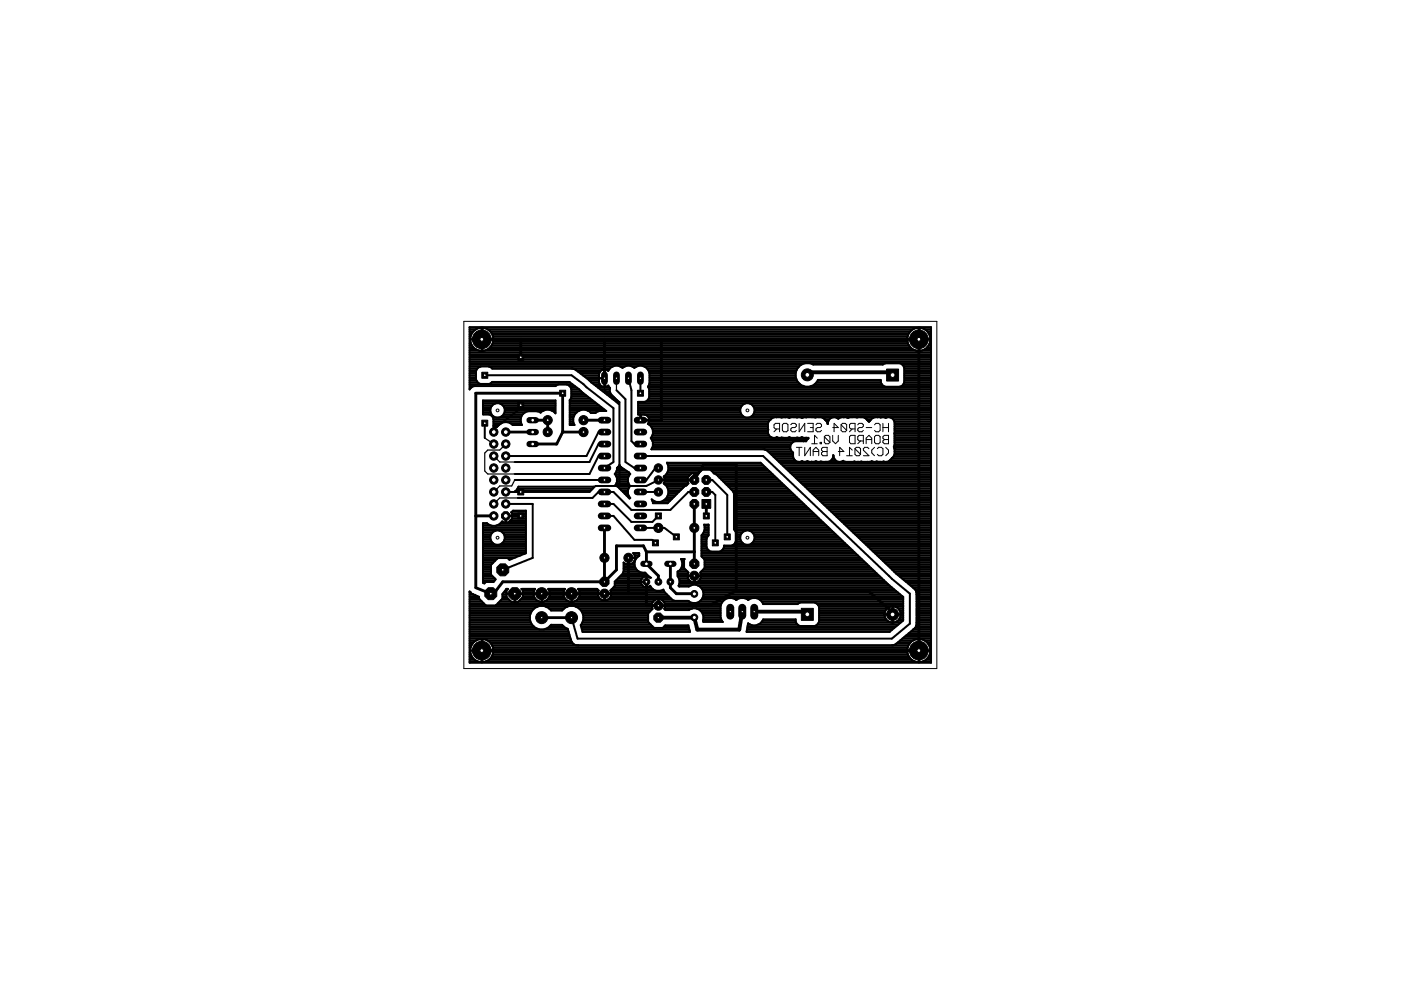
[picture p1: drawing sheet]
<svg xmlns="http://www.w3.org/2000/svg" width="297mm" height="210mm" viewBox="0 0 297 210" stroke-linecap="round" stroke-linejoin="round" font-family="sans-serif">
<g fill="#000" stroke="#000" stroke-width=".21">
<path d="M164.1 90.1v.6zM164.1 90.7l.3 .3zM164.4 89.8l-.3 .3zM164.4 91h.9zM164.7 91l-.6 .5zM165.3 89.8v1.7zM164.4 89.8h.9zM165.9 90.1v1.1zM165.9 90.1l.3-.3zM166.2 89.8h.6zM165.9 91.2l.3 .3zM166.8 89.8l.3 .3z"/>
<path d="M166.2 91.5h.6zM167.1 90.1v1.1zM167.1 91.2l-.3 .3zM167.7 90.1l.3-.3zM167.7 91v.2zM167.7 91.2l.3 .3zM168 89.8h.5zM168 90.7l-.3 .3zM168 91.5h.5zM168.5 89.8l.3 .3zM168 90.7h.5zM168.5 91.5l.3-.3z"/>
<path d="M168.8 90.1v.3zM168.8 90.4l-.3 .3zM169.4 89.8v1.7zM169.4 94.8v1.8zM168.8 94.8h1.2zM170.6 89.8v1.7zM170.6 89.8l-1.2 1.7zM170.6 94.8v1.8zM171.2 89.8h1.2zM171.8 94.8v1.8zM171.8 94.8l-1.2 1.8zM172.4 89.8v1.7z"/>
<path d="M171.2 91.5h1.2zM171.8 90.7h.6zM172.4 95.4v1.2zM172.7 92.3v1.8zM173 90.1l.3-.3zM173 91v.2zM173 91.2l.3 .3zM173 94.8l-.6 .6zM173.3 89.8h.6zM173.3 90.7l-.3 .3zM173.3 91.5h.6zM172.7 92.3l.6 .6z"/>
<path d="M172.1 94.1h1.2zM173.6 95.4v1.2zM173 94.8l.6 .6zM172.4 95.7h1.2zM173.9 89.8l.3 .3zM173.3 90.7h.6zM173.9 91.5l.3-.3zM173.9 93.8v.3zM173.9 94.1h.3zM174.2 90.1v.3zM174.2 90.4l-.3 .3zM174.2 93.8v.3z"/>
<path d="M173.9 93.8h.3zM174.2 95.1v.3zM174.2 95.4l.3 .3zM174.2 96v.3zM174.2 96.3l.3 .3zM174.5 94.8l-.3 .3zM174.5 95.7l-.3 .3zM174.5 96.6h.9zM174.8 92.6v1.2zM174.8 93.8l.3 .3zM175.1 92.3l-.3 .3zM175.1 94.1h.6z"/>
<path d="M175.4 94.8v1.8zM174.5 94.8h.9zM174.5 95.7h.9zM175.1 92.3h.6zM175.7 94.1l.3-.3zM176 92.6v1.2zM175.7 92.3l.3 .3zM174.8 92.6l1.2 1.2zM176.5 92.3v1.2zM176.8 89.8v1.7zM176.8 89.8l.9 .9zM176.5 93.5l.6 .6z"/>
<path d="M176.5 90.7h1.2zM177.7 92.3v1.2zM177.7 93.5l-.6 .6zM178 94.8v1.8zM178 94.8l.9 .9zM178.3 90.1v1.1zM178.3 91.2l.3 .3zM178.6 89.8l-.3 .3zM178.6 91.5h.6zM177.7 95.7h1.2zM178.6 89.8h.6zM179.2 91.5l.3-.3z"/>
<path d="M179.5 90.1v1.1zM179.2 89.8l.3 .3zM178.3 90.1l1.2 1.1zM180.1 90.1v.6zM180.1 90.7l.3 .3zM180.1 92.6v1.2zM180.1 92.6l.3-.3zM180.1 94.8v1.8zM180.4 89.8l-.3 .3zM180.4 91h.9zM180.1 93.8l.3 .3zM180.4 92.3h.9z"/>
<path d="M180.7 91l-.6 .5zM180.1 94.8l.6 .6zM179.5 96.6h1.2zM181.3 95.1v1.2zM181.3 96.3l.3 .3zM181.3 89.8v1.7zM180.4 89.8h.9zM181.3 92.3v1.8zM180.4 94.1h.9zM181.6 94.8l-.3 .3zM181.6 96.6h.6zM181.9 90.1l.3-.3z"/>
<path d="M181.9 91v.2zM181.9 91.2l.3 .3zM181.9 92.6v.6zM181.9 93.2l.3 .3zM182.2 89.8h.5zM182.2 90.7l-.3 .3zM182.2 91.5h.5zM182.2 92.3l-.3 .3zM182.2 93.5h.8zM181.6 94.8h.6zM182.2 96.6l.3-.3zM182.5 93.5l-.6 .6z"/>
<path d="M182.5 95.1v1.2zM182.2 94.8l.3 .3zM181.3 95.1l1.2 1.2zM182.7 89.8l.3 .3zM182.2 90.7h.5zM182.7 91.5l.3-.3zM183 90.1v.3zM183 90.4l-.3 .3zM183 92.3v1.8zM182.2 92.3h.8zM183 96.6h1.2zM183 95.1v.3z"/>
<path d="M183 95.1l.3-.3zM183.3 94.8h.6zM183.6 92.9v1.2zM183.9 94.8l.3 .3zM184.2 92.3l-.6 .6zM183 95.4l1.2 1.2zM183.6 90.7h1.2zM184.8 92.9v1.2zM184.2 92.3l.6 .6zM183.6 93.2h1.2zM184.8 95.4v.6zM184.8 95.4l.6-.6z"/>
<path d="M185.4 90.1l.3-.3zM185.4 92.6v1.2zM185.4 92.6l.3-.3zM184.8 96l.6 .6zM185.7 89.8h.6zM185.4 91.2l.3 .3zM185.7 92.3h.6zM185.4 93.8l.3 .3zM186 95.1l.3-.3zM186.3 89.8l.3 .3zM185.7 91.5h.6zM186.3 92.3l.3 .3z"/>
<path d="M185.7 94.1h.6zM186.3 94.8h.6zM186 96.3l.3 .3zM186.6 90.1v1.1zM186.6 91.2l-.3 .3zM186.6 92.6v1.2zM186.6 93.8l-.3 .3zM186.9 94.8l.3 .3zM186.3 96.6h.6zM187.2 89.8v1.7zM187.2 92.6v.3zM187.2 92.9l.3 .3z"/>
<path d="M187.2 93.5v.3zM187.2 93.8l.3 .3zM187.2 95.1v1.2zM187.2 96.3l-.3 .3zM187.5 92.3l-.3 .3zM187.5 93.2l-.3 .3zM187.5 94.1h.9zM188.4 96l-.6 .6zM188.4 89.8v1.7zM187.2 90.7h1.2zM188.4 92.3v1.8zM187.5 92.3h.9z"/>
<path d="M187.5 93.2h.9zM188.4 95.4v.6zM187.8 94.8l.6 .6z"/>
</g>
<g fill="#000" stroke="#000" stroke-width=".61">
<path d="M102.1 71.9h8.3zM110.4 71.9v3.9zM110.4 71.9h17.8zM128.2 71.9v8.3zM128.2 71.9h12zM140.2 71.9v17.2zM140.2 71.9h54.6zM100.9 83.4h18.4zM107.2 91.6h5.7zM112.9 89.1h3.2zM116.1 89.1v2.5zM112.9 94.1h5.1z"/>
<path d="M119.3 83.4v8.2zM119.3 91.6h4.4zM119.3 91.6l-1.3 2.5zM123.7 89.1h4.5zM135.8 89.1h4.4zM149.1 98.6h7zM156.1 98.6v23.5zM100.9 83.4v26zM100.9 109.4h3.2zM128.2 111.9v6.4zM130.7 115.7h5.7zM136.4 115.7l.7 1.3z"/>
<path d="M137.1 119.5l2.5 2.6zM137.1 117v2.5zM137.1 117h10.1zM140.9 101.8h6.3zM149.1 98.6l-1.9 3.2zM147.2 106.8v5.1zM147.2 111.9v5.1zM147.2 117v2.5zM149.8 106.8v2.6zM100.9 124.6l3.2 1.3zM100.9 109.4v15.2zM102.1 137.9h92.7z"/>
<path d="M104.1 125.9h.6zM106.6 123.4l-1.9 2.5zM106.6 123.4h21.6zM114.8 131h6.4zM114.8 125.9h6.4zM121.2 125.9h7zM128.2 118.3v5.1zM128.2 123.4l2.5-2.6zM130.7 115.7v5.1zM128.2 125.9h5zM133.2 118.3v7.6zM137.1 125.9v2.5z"/>
<path d="M137.1 123.4v2.5zM133.2 125.9h3.9zM137.1 128.4h2.5zM139.6 122.1v1.3zM142.1 119.5v3.9zM142.1 123.4v1.2zM142.1 124.6l1.3 1.3zM143.4 125.9h3.8zM139.6 128.4h10.8zM147.2 122.1h8.9zM150.4 128.4l5.7-3.2zM156.1 125.2h27.9z"/>
<path d="M156.1 122.1v3.1zM184 125.2l5.1 4.5zM194.8 71.9v66z"/>
</g>
<g fill="#000" stroke="#000" stroke-width=".25">
<path d="M102.8 99.9l.6 .6zM102.8 96.1v3.8zM102.8 96.1l.6-.7zM103.4 95.4h2.6zM102.8 92.9l1.9 1.2zM104.7 96.7l1.3 1.3zM106 95.4l1.2-1.3zM106 98h3.1zM128.2 80.2v2.5zM128.2 80.2l-.7 .6zM130.7 80.2v2.5zM103.4 100.5h5.7z"/>
<path d="M104.1 109.4h.6zM104.7 106.8l1.3-1.2zM104.7 104.3l1.3-1.3zM104.7 109.4h.6zM106 105.6h3.8zM106 103h2.5zM109.1 101.8l-.6 1.2zM189.1 129.7l.1 .6z"/>
</g>
<g fill="#000" stroke="#000" stroke-width=".42">
<path d="M99.6 69.4h97.8zM99.6 80h1.3zM99.6 79.6h1.3zM99.6 79.2h1.3zM99.6 78.9h1.3zM99.6 78.5h1.4zM99.6 78.1h1.6zM99.6 77.7h2.2zM99.6 77.4h70.2zM99.6 77h97.8zM99.6 76.6h97.8zM99.6 76.2h97.8z"/>
<path d="M99.6 75.9h97.8zM99.6 75.5h97.8zM99.6 75.1h97.8zM99.6 74.7h97.8zM99.6 74.4h2.1zM99.6 74h1.2zM99.6 73.6h.7zM99.6 73.2h.5zM99.6 72.9h.3zM99.6 72.5h.2zM99.6 72.1h.1zM99.6 71.8h.1z"/>
<path d="M99.6 71.4h.2zM99.6 71h.3zM99.6 70.6h.5zM99.6 70.3h.8zM99.6 69.9h1.2zM99.6 69.5h2.3zM99.7 71.8v.1zM99.7 71.9h2.4zM99.7 71.9v.2zM99.7 72.1v.2zM99.7 71.5v.3zM99.7 72.3l.1 .3z"/>
<path d="M99.8 71.3l-.1 .2zM99.8 72.6l.1 .3zM99.9 71l-.1 .3zM99.9 72.9l.1 .2zM100 70.8l-.1 .2zM100 73.1l.1 .3zM100.1 70.5l-.1 .3zM100.1 73.4l.2 .2zM100.3 70.3l-.2 .2zM100.3 73.6l.2 .2zM100.5 70.1l-.2 .2zM100.5 73.8l.2 .2z"/>
<path d="M100.5 70.1l.2-.2zM100.7 74l.3 .1zM100.9 78.7v1.7zM100.7 69.9l.3-.1zM101 74.1l.2 .1zM101.1 78.2l-.2 .5zM101 69.8l.2-.1zM101.2 74.2l.3 .1zM101.5 77.9l-.4 .3zM101.2 69.7l.3-.1zM101.5 74.3l.2 .1zM101.5 69.6l.2-.1z"/>
<path d="M101.7 74.4h.3zM101.5 77.9l.4-.2zM101.7 69.5h.3zM102 74.4h.1zM102.1 69.5v2.4zM102 69.5h.1zM102.1 71.9v2.5zM102.1 74.4h.2zM102.1 71.9h2.5zM102.3 74.4h.3zM102.1 69.5h.2zM102.4 69.5h92.2z"/>
<path d="M102.6 74.4l.2-.1zM102.3 69.5h.3zM102.6 74.4h91.8zM102.8 79.6h18.4zM102.8 74.3l.3-.1zM102.6 69.5l.2 .1zM103.1 74.2l.2-.1zM102.8 69.6l.3 .1zM103.3 74.1l.3-.1zM103.1 69.7l.2 .1zM103.5 69.9h90zM103.5 74h89.9z"/>
<path d="M103.6 74l.2-.2zM103.3 69.8l.3 .1zM101.9 77.7h1.8zM103.7 77.7h26.2zM104 73.6l-.2 .2zM103.6 69.9l.2 .2zM103.9 70.3h89.1zM103.9 73.6h89.1zM104.2 73.4l-.2 .2zM103.8 70.1l.2 .2zM103.7 77.7l.4 .2zM104.3 73.1l-.1 .3z"/>
<path d="M104 70.3l.2 .2zM104.2 73.2h88.5zM104.2 70.6h88.5zM104.4 72.9l-.1 .2zM104.2 70.5l.1 .3zM104.3 78.1h25zM104.1 77.9l.2 .2zM104.5 72.6l-.1 .3zM104.3 70.8l.1 .2zM104.4 71h88.1zM104.4 72.9h88.1zM104.6 72.3l-.1 .3z"/>
<path d="M104.4 71l.1 .3zM104.5 72.5h87.9zM104.5 71.4h87.9zM104.6 72.1v.2zM104.5 71.3l.1 .2zM104.6 71.9v.2zM104.6 71.8v.1zM104.6 71.5v.3zM104.6 72.1h87.8zM104.6 71.8h87.8zM104.3 78.1h16.8zM121.2 79.6l2.5 1.9z"/>
<path d="M121.1 78.1h.2zM121.3 78.1h.1zM121.5 78.1l.1 .1zM121.6 78.2l.2 .1zM121.9 78.3l.1 .1zM122 78.4l.1 .1zM122.1 78.5h5.5zM122.6 78.9h4.6zM123.1 79.2h3.9zM123.6 79.6h3.4zM124.1 80h2.9zM127 79.4v.8z"/>
<path d="M127 79.2v.2zM127.1 79l-.1 .2zM127.2 78.9l-.1 .1zM127.3 78.7l-.1 .2zM127.4 78.6l-.1 .1zM127.4 78.6l.1-.1zM127.5 78.5l.2-.1zM127.7 78.4l.2-.1zM127.9 78.3h.2zM128.2 78.3v1.9zM128.3 78.3h.1zM128.4 78.3l.2 .1z"/>
<path d="M128.6 78.4l.2 .1zM128.8 78.5h.2zM128.8 78.5l.1 .1zM129.1 78.4l-.1 .2zM129.6 77.8l-.5 .6zM129.6 77.8l.7-.2zM130.3 77.6h.8zM131.5 77.7h.9zM131.1 77.6l.7 .2zM131.8 77.8l.2 .2zM132 78l.2-.2zM132.2 77.8l.7-.2z"/>
<path d="M132.9 77.6h.7zM134.1 77.7h.9zM133.6 77.6l.7 .2zM134.3 77.8l.2 .2zM134.7 77.8l-.2 .2zM134.7 77.8l.7-.2zM135.4 77.6h.8zM136.6 77.7h32.8zM136.2 77.6l.7 .2zM137.1 78.1h32zM136.9 77.8l.5 .6zM137.5 78.5h31.4z"/>
<path d="M137.6 78.9h31.1zM137.4 78.4l.3 .7zM137.7 80h31zM137.7 79.6h31zM137.7 79.2h31zM168.7 79v1zM168.7 80l.4 .9zM169.1 78.1l-.4 .9zM169.8 77.4l-.7 .7zM169.8 77.4l.9-.4zM170.7 77h1zM171.7 77l.7 .3z"/>
<path d="M172.4 77.3h14.8zM187.3 77.2l-.1 .1zM187.3 77.2l.4-.2zM187.7 77h3.1zM190.8 77l.4 .2zM191.4 77.4h6zM191.2 77.2l.4 .4zM191.6 77.7h5.8zM191.6 77.6l.1 .4zM191.7 80h5.7zM191.7 79.6h5.7zM191.7 79.2h5.7z"/>
<path d="M191.7 78.9h5.7zM191.7 78.5h5.7zM191.7 78.1h5.7zM192.4 71.8v.1zM192.4 71.9h2.4zM192.4 71.9v.2zM192.4 72.1v.2zM192.4 71.5v.3zM192.4 72.3v.3zM192.4 71.3v.2zM192.4 72.6l.1 .3zM192.5 71l-.1 .3z"/>
<path d="M192.5 72.9l.2 .2zM192.7 70.8l-.2 .2zM192.7 73.1l.1 .3zM192.8 70.5l-.1 .3zM192.8 73.4l.2 .2zM193 70.3l-.2 .2zM193 73.6l.2 .2zM193.2 70.1l-.2 .2zM193.2 73.8l.2 .2zM193.2 70.1l.2-.2zM193.4 74l.2 .1zM193.4 69.9l.2-.1z"/>
<path d="M193.6 74.1l.3 .1zM193.6 69.8l.3-.1zM193.9 74.2l.2 .1zM193.9 69.7l.2-.1zM194.1 74.3l.3 .1zM194.1 69.6l.3-.1zM194.4 74.4h.3zM194.4 69.5h.3zM194.7 74.4h.1zM194.8 69.5v2.4zM194.7 69.5h.1zM194.8 71.9v2.5z"/>
<path d="M194.8 74.4h.1zM194.8 71.9h2.5zM194.9 74.4h.3zM194.8 69.5h.1zM195 69.5h2.4zM195.2 74.4l.3-.1zM194.9 69.5h.3zM195.2 74.4h2.2zM195.5 74.3l.2-.1zM195.2 69.5l.3 .1zM195.7 74.2l.3-.1zM195.5 69.6l.2 .1z"/>
<path d="M196 74.1l.2-.1zM195.7 69.7l.3 .1zM196.1 69.9h1.3zM196.2 74h1.2zM196.2 74l.2-.2zM196 69.8l.2 .1zM196.6 73.6l-.2 .2zM196.2 69.9l.2 .2zM196.6 70.3h.8zM196.6 73.6h.8zM196.8 73.4l-.2 .2zM196.4 70.1l.2 .2z"/>
<path d="M197 73.1l-.2 .3zM196.6 70.3l.2 .2zM196.9 70.6h.5zM196.9 73.2h.5zM197.1 72.9l-.1 .2zM196.8 70.5l.2 .3zM197.2 72.6l-.1 .3zM197 70.8l.1 .2zM197.1 72.9h.3zM197.1 71h.3zM197.2 72.3v.3zM197.1 71l.1 .3z"/>
<path d="M197.2 72.5h.2zM197.2 71.4h.2zM197.3 72.1l-.1 .2zM197.2 71.3v.2zM197.2 71.8h.2zM197.3 71.9v.2zM197.3 71.8v.1zM197.2 71.5l.1 .3zM197.3 72.1h.1zM197.4 69.4v71.1zM99.6 69.4v13.2zM99.6 82.2h.3z"/>
<path d="M99.6 81.9h1zM99.6 81.5h21.8zM99.6 81.1h1.7zM99.6 80.7h1.4zM99.6 80.3h1.3zM99.6 82.5l.4-.4zM100 82.1l.6-.2zM100.9 80.4l.2 .5zM101.1 80.9l.4 .3zM101.5 81.2l.4 .2zM101.9 81.4h1.8zM102.4 84.9v3z"/>
<path d="M102.4 84.9h15.4zM102.4 87.8h1.8zM102.4 87.5h1.6zM102.4 87.1h1.6zM102.4 86.7h1.6zM102.4 86.3h1.7zM102.4 86h2zM102.4 85.6h2.5zM102.4 85.2h15.4zM102.8 89.7v3.2zM103.7 81.4l.4-.2zM102.4 87.9h1.3z"/>
<path d="M104 86.7v.6zM104 87.3l.2 .6zM104.1 81.2l.2-.2zM103.7 87.9l.4 .2zM104.2 86.1l-.2 .6zM104.2 87.9l.4 .4zM104.2 81.1h16.7zM104.3 88.2h.2zM104.3 81h16.4zM104.1 88.1l.4 .3zM104.5 88.6h5.9zM104.6 88.8v1.5z"/>
<path d="M104.5 88.4l.1 .4zM104.2 86.1l.4-.4zM104.6 88.3l.6 .2zM104.6 90.1h1.2zM104.6 89.7h1.7zM104.6 89.3h5.8zM104.6 89h5.8zM104.6 90.3v1.3zM104.7 91v.6zM104.7 90.3v1.3zM104.8 90.3h.2zM105 90.3l.2 .1z"/>
<path d="M104.6 85.7l.6-.2zM105.2 88.5h.6zM105.2 90.4l.2 .1zM105.2 85.5h.6zM105.8 88.5l.5-.2zM106 89.8l-.5 .6zM106 85.6h11.8zM105.8 85.5l.5 .2zM106.3 88.3l.5-.4zM106.4 88.2h4.2zM106.6 86h11.2zM106.3 85.7l.5 .4z"/>
<path d="M107 87.3l-.2 .6zM106.8 87.8h4zM106 89.8l.8-.3zM106.8 86.3h11zM107 87.5h4.3zM107 86.7v.6zM106.8 86.1l.2 .6zM107 87.1h8.2zM107 86.7h10.8zM107.2 96.7h17.2zM106.8 89.5h.9zM108.1 89.7h2.4z"/>
<path d="M107.7 89.5l.7 .3zM108.4 89.8l.3 .3zM108.7 90.1h2zM109.1 98h15.9zM104.7 91l5.7-4.5zM110.4 85.9v.6zM110.4 88.7v.7zM110.4 89.4l.3 .7zM110.7 88l-.3 .7zM110.7 88l.5-.5zM111.2 87.5l.7-.3zM111.9 87.2h2.1z"/>
<path d="M114 87.2l.6 .3zM114.9 87.2l-.3 .3zM114.9 87.2l.8-.3zM115.7 86.9h.8zM117 87.1h.8zM116.5 86.9l.8 .3zM117.6 87.5h.2zM117.8 84.9v2.7zM117.3 87.2l.5 .4zM100.6 81.9h17.2zM118 81.7l-.2 .2zM118 81.7l.4-.2z"/>
<path d="M118.4 81.5h1.8zM120.2 81.5l.4 .2zM120.7 81l2.1 1.5zM120.8 81.9h1.1zM120.8 84.8v5.3zM120.8 84.8l.1-.1zM120.8 90.1h1zM120.8 89.7h.8zM120.8 89.3h.7zM120.8 89h.7zM120.8 88.6h.8zM120.8 88.2h.9z"/>
<path d="M120.8 87.8h1.1zM120.8 87.5h1.5zM120.8 87.1h2zM120.8 86.7h7.2zM120.8 86.3h6.7zM120.8 86h6.2zM120.8 85.6h5.7zM120.8 85.2h5.3zM120.8 84.9h4.8zM121.1 84.2l-.2 .5zM120.6 81.7l.3 .3zM121 82.2h1.4z"/>
<path d="M121.1 84.5h4zM121.1 82.5v1.7zM120.9 82l.2 .5zM121.1 84.1h3.5zM121.1 83.7h3zM121.1 83.4h2.6zM121.1 83h2.1zM121.1 82.6h1.7zM121.5 88.6v.9zM121.5 89.5l.3 .6zM121.9 87.8l-.4 .8zM122.5 87.2l-.6 .6z"/>
<path d="M122.8 82.5l.4 .5zM123.3 83.1l.1 .1zM122.5 87.2l.8-.3zM123.4 83.2l.1 .1zM123.6 83.3l4.9 3.8zM123.7 81.5l.7 .6zM123.3 86.9h.9zM126.9 91.6l-2.5 5.1zM124.4 82.1l5.7 4.4zM122.1 78.5l2.3 1.7zM124.6 87.1h3.9zM124.6 80.3h2.4z"/>
<path d="M124.5 80.3l.2 .1zM124.7 80.4l.1 .1zM124.2 86.9l.8 .3zM126.9 94.1l-1.9 3.9zM125 80.7h2zM125.2 87.5h1.1zM125 87.2l.3 .4zM124.9 80.6l.4 .4zM125.4 81.1h1.6zM125.9 81.5h1.2zM125.3 87.6h1zM126.4 87.4l-.1 .2z"/>
<path d="M126.4 81.9h1.1zM126.8 82.2h2.5zM126.9 91.6h1.3zM126.9 96.7h1.3zM126.9 94.1h1.3zM127 80.2h1.2zM127 80.2v.8zM127 81v.2zM127 81.2l.1 .2zM127.1 81.4l.1 .1zM126.4 87.4l.7-.3zM127.2 81.5l.1 .2z"/>
<path d="M127.3 81.7l.1 .1zM127.3 82.6h2zM127.4 81.8l.1 .1zM127.5 81.9l.2 .1zM127.7 82h.2zM127.8 83h1.5zM127.9 82l.2 .1zM128.2 82.7l3.1 2.6zM128.2 80.2v1.9zM128.3 82.1l.1-.1zM128.3 83.4h1.1zM128.4 82h.2z"/>
<path d="M127.1 87.1h1.4zM128.6 82l.2-.1zM128.8 81.9l.1-.1zM128.8 83.7h.9zM128.9 81.9h.1zM129 81.7l.1 .3zM129.1 82l.2 .3zM129.2 84.1h.9zM129.3 82.4v.6zM129.3 83l.2 .5zM129.3 82.3v.1zM129.5 83.5l1.7 1.7z"/>
<path d="M129.7 84.5h.7zM130.1 86.5v11.5zM128.2 99.2l1.9-1.2zM130.2 84.9h.6zM130.7 85.2h.5zM130.7 99.8h2.1zM125.3 81l5.5 4.3zM130.8 99.2v.4zM130.8 99.4h1.5zM130.9 99.2l.1-.1zM131 99.1l.1-.1zM131 99.1h.7z"/>
<path d="M130.9 85.3l.1 .2zM131.2 98.9l-.1 .1zM131.2 98.9l.1-.1zM131 85.5l.2 .1zM131.2 85.2v.4zM131.3 98.6v.2zM131.3 85.3v17.7zM131.4 98.6v.2zM131.4 98.8l.1 .1zM131.5 98.9l.1 .1zM131.6 99l.1 .1zM131.7 99.1l.1 .1z"/>
<path d="M131.8 99.2h.1zM131.9 99.2l1.5 1zM132.6 84.6v13.4zM130.7 82.7l1.9 1.9zM133.9 82.7v10.8zM133.2 80.2l.7 2.5zM132.6 98l1.9 1.2zM133.9 93.5l.6 .6zM135.3 85.2v2.7zM135.3 85.2h1.4zM135.3 87.8h21.9zM135.3 87.5h21.7z"/>
<path d="M135.3 87.1h21.6zM135.3 86.7h21.6zM135.3 86.3h21.8zM135.3 86h22.1zM135.3 85.6h22.6zM135.3 85.2h62.1zM135.8 89.1h1.9zM135.8 87.9v1.2zM135.3 87.9h.5zM135.8 80.2v3.2zM134.5 99.2h1.3zM134.5 94.1h1.3z"/>
<path d="M135.8 87.9h.8zM136.7 85.2l.4-.2zM136.6 87.9h.2zM136.8 87.9l.1 .1zM136.9 88l.2 .1zM137.1 85l.4-.3zM137.1 88.1l.2 .1zM137.3 88.2h20.2zM137.3 84.9h60.1zM137.5 89.7l-.1 .1zM137.3 88.2l.1 .1zM137.7 81.3l-.3 .7z"/>
<path d="M137.6 84.2l-.1 .5zM137.5 89.7h25.4zM137.5 81.9h32.9zM137.6 89.5l-.1 .2zM137.4 88.3l.1 .2zM137.5 82.2h59.9zM137.5 84.5h59.9zM137.6 88.6h26.2zM137.3 89.9l.3 .1zM137.6 89.3v.2zM137.5 88.5l.1 .1zM137.7 89.2l-.1 .1z"/>
<path d="M137.6 88.6v.2zM137.6 82.5v1.7zM137.5 82l.1 .5zM137.6 89.3h25.4zM137.6 84.1h59.8zM137.6 83.7h59.8zM137.6 83.4h59.8zM137.6 83h59.8zM137.6 82.6h59.8zM137.6 81.5h32zM137.6 88.8l.1 .2zM137.7 89h25.7z"/>
<path d="M137.7 90.1h25.1zM137.7 79.1v2.2zM137.7 81.1h31.6zM137.7 80.7h31.3zM137.7 80.3h31.1zM138.1 92.7l-.1 .2zM138.1 90.5h24.7zM138.4 94.5l-.3 .7zM138 92.9l.1 .2zM138.4 92l-.3 .7zM137.6 90l.5 .5zM138.1 93.1h33.2z"/>
<path d="M138.1 92.7h25.5zM138.3 95h29.3zM138.3 90.8h24.5zM138.3 92.3h24.8zM138.3 93.4h32.7zM138.4 94.6h29.2zM138.4 91.2h24.4zM138.4 93.8v.7zM138.1 93.1l.3 .7zM138.4 91.2v.8zM138.1 90.5l.3 .7zM138.4 94.2h29.3z"/>
<path d="M138.4 93.8h29.6zM138.4 92h24.5zM138.4 91.6h24.4zM139 99.2h.6zM141.4 98.1h19.8zM141.5 98.3h20zM141.6 99.8h7.1zM141.6 98.7h20.3zM141.7 98.8v.9zM141.4 98.1l.3 .7zM141.7 99.4h20.9zM141.7 99.1h20.5z"/>
<path d="M147.9 100.5l1-.9zM148.9 99.6h1.7zM150.9 99.8h12.1zM156.9 86.7v.6zM156.9 87.3l.3 .6zM157.2 86.1l-.3 .6zM157.2 87.9l.4 .4zM157.2 86.1l.4-.4zM157.6 88.3l.6 .2zM157.6 85.7l.6-.2zM158.2 88.5h.6zM158.2 85.5h.6z"/>
<path d="M158.8 88.5l.5-.2zM159 85.6h38.4zM158.8 85.5l.5 .2zM159.7 87.9l-.4 .4zM159.4 88.2h38zM159.6 86h37.8zM159.3 85.7l.4 .4zM160 87.3l-.3 .6zM159.8 87.8h37.6zM159.8 86.3h37.6zM159.9 87.5h37.5zM160 86.7v.6z"/>
<path d="M159.7 86.1l.3 .6zM160 87.1h37.4zM160 86.7h37.4zM161.2 98.1l26.3 25zM138.1 95.3h23.7zM135.8 96.7h26zM161.8 95.3h.2zM162.2 95.3h5.4zM162.1 95.3l.2 .1zM162.3 95.4l.3 .1zM162.6 95.5l.2 .2zM162.8 89.8v.6z"/>
<path d="M162.8 90.4v.5zM162.8 90.9l.1 .2zM162.8 91.3v.5zM162.8 91.8l.2 .5zM162.8 95.7h5.1zM162.9 91.1l-.1 .2zM163 89.3l-.2 .5zM163 92.3l.4 .3zM163.2 96.1h4.9zM163 89.3l.4-.3zM163.4 92.6l.4 .2zM163.6 96.5h4.5z"/>
<path d="M163.7 88.7l-.3 .3zM163.8 92.8h.6zM164 96.8h4.1zM163.7 88.7l.4-.2zM164.4 92.8l.3-.1zM164.4 97.2h3.9zM164.1 88.5h.6zM164.7 92.7l.3 .1zM164.8 97.6h3.8zM165 92.8h.5zM165.2 98h32.2zM164.7 88.5h.8z"/>
<path d="M165.5 92.8h.2zM165.6 98.3h31.8zM165.5 88.5h.2zM165.7 92.8h.2zM165.7 88.5h.2zM165.9 92.8h.5zM166 98.7h31.4zM166.4 99.1h31zM165.9 88.5h.5zM166.4 92.8h.6zM166.7 99.4h30.7zM166.5 88.5h.5z"/>
<path d="M167 92.8l.4-.1zM167.2 99.8h30.2zM167 88.5l.4 .1zM167.4 92.7l.3 .1zM167.6 94.6v.5zM167.6 95.1l.1 .5zM167.4 88.6l.3-.1zM167.7 92.8h1.1zM167.7 94.1l-.1 .5zM167.7 95.6l.4 .3zM168.1 93.7l-.4 .4zM168.1 95.9v1z"/>
<path d="M168.1 96.9l.2 .4zM167.7 88.5h.6zM168.3 97.3l.4 .4zM168.1 93.7l.5-.1zM168.7 97.7l.5 .2zM168.3 88.5h.5zM168.8 92.8h.2zM168.8 88.5h.2zM169.1 92.8h.1zM169.1 80.9l.7 .7zM169 88.5h.2zM169.2 92.8h.1z"/>
<path d="M169.2 97.9h.5zM169.3 92.8l.1 .1zM169.4 92.9l.2-.1zM169.6 92.8h.1zM169.2 88.5h.5zM169.7 92.8h.1zM169.7 97.9l.3-.1zM169.8 81.6l.9 .4zM169.8 92.8h.1zM169.7 88.5l.3 .1zM170 92.7l.4 .1zM170.1 97.8l.1 .1z"/>
<path d="M170.1 88.5h.1zM170.2 97.9h.2zM168.6 93.6h1.7zM170.2 88.5h.2zM170.4 92.8h.5zM170.4 97.9h.1zM170.4 88.5h.1zM170.5 97.9h.1zM170.5 88.5l.1-.1zM170.6 97.9h.1zM170.7 82h1zM170.6 88.4l.1 .1z"/>
<path d="M170.7 97.9h.2zM170.7 88.5h.2zM170.4 93.6h.5zM170.9 97.9h.1zM171 92.8h.4zM171 93.3l-.1 .3zM171 97.9l.1-.1zM171.2 97.8l.4 .1zM171.4 93l-.4 .3zM171.4 92.8v.2zM171.6 97.9h.5zM171.7 82l.9-.4z"/>
<path d="M172 81.9h15.4zM171 88.5h1.1zM172.1 97.9h.6zM173.3 80.9l-.7 .7zM172.1 88.5h.6zM172.7 97.9l.3-.1zM172.7 81.5h14.2zM172.7 88.5h.1zM173 97.8l.3 .1zM172.8 88.5h.2zM173.1 81.1h13.7zM173.4 80.6l-.1 .3z"/>
<path d="M173.3 97.9h.5zM173.4 80.7h13.4zM173.4 80.6h13.4zM173 88.5h.6zM173.8 97.9l.2-.1zM174 97.8l.2 .1zM173.6 88.5h.5zM174.2 97.9h.9zM174.4 88.6h1.9zM174.1 88.5l.4 .1zM174.6 88.7l.2 .2zM174.9 89h.9z"/>
<path d="M174.8 88.9l.2 .1zM175.1 97.9h.5zM175 89.1l.3 .2zM175.3 89.3h.3zM175.4 89.7h.2zM175.3 89.4l.2 .4zM175.6 89.5v.3zM175.6 97.9l.5-.2zM175.7 89l-.1 .5zM176.1 97.7l.4-.4zM176.1 88.7l-.4 .3zM176.2 97.6h.9z"/>
<path d="M176.7 96.9l-.2 .4zM176.5 97.2h.4zM176.1 88.7l.5-.2zM176.7 96.5v.4zM176.7 96.6v.3zM176.7 96.9l.2 .4zM176.9 97.3l.4 .4zM176.6 88.5h.5zM177.3 97.7l.5 .2zM177.4 88.6h.7zM177.1 88.5l.5 .2zM177.6 88.7l.1 .1z"/>
<path d="M177.8 97.9h.5zM177.9 88.7l-.2 .1zM178.3 97.9l.4-.2zM177.9 88.7l.4-.2zM178.8 97.7l.4 .2zM178.3 88.5h.6zM179.2 97.9h1.8zM178.9 88.5h.6zM179.5 88.5l.3 .1zM179.8 88.6l.3-.1zM180.1 88.5h.6zM181 97.9l.1-.1z"/>
<path d="M181.1 97.8l.2 .1zM181.3 97.9h.6zM180.7 88.5h.8zM181.5 88.5h.2zM181.7 88.5h.2zM181.9 97.9h.5zM182.4 97.9l.2-.1zM181.9 88.5h.6zM182.6 97.8l.2 .1zM182.8 97.9h1.2zM182.5 88.5h.5zM183.3 88.6h1.9z"/>
<path d="M183 88.5l.4 .1zM183.5 88.7l.2 .2zM183.8 89h.9zM183.7 88.9l.2 .1zM183.9 89v.1zM184 97.9h.5zM183.9 89.1l.2 .2zM184.2 89.3h.1zM184.2 89.4h.1zM184.5 97.9l.3-.1zM184.6 89l-.3 .3zM184.8 97.8l.4 .1z"/>
<path d="M184.6 89l.4-.3zM185.2 97.9h.5zM185 88.7l.5-.2zM185.7 97.9l.2-.1zM185.9 97.8l.2 .1zM185.5 88.5h.6zM186.1 97.9h.5zM186.6 97.9h.6zM186.1 88.5h.5zM186.6 88.5h.2zM186.8 80.6v.4zM186.8 81l.1 .5z"/>
<path d="M186.8 88.5h.1zM186.9 81.5l.4 .3zM187.2 97.9l.1-.1zM187.3 81.8l.4 .2zM187.3 97.8l.2 .1zM186.9 88.5h.5zM187.5 97.9h.5zM187.7 82h3.1zM187.4 88.5l.4 .1zM188 97.9l.5-.2zM187.8 88.6l.3-.1zM188.5 97.7l.6-.6z"/>
<path d="M188.1 88.5h.5zM188.7 97.6h8.7zM188.9 88.6h8.5zM189 97.2h8.4zM188.6 88.5l.5 .2zM189.5 96.8l-.4 .3zM189.4 96.8h8zM189.4 89h8zM189.1 88.7l.4 .3zM189.7 96.3l-.2 .5zM189.7 94.3l-.2 .5zM189.5 94.8l.1 .1z"/>
<path d="M189.6 95h7.8zM189.6 94.6h7.8zM189.6 96.5h7.8zM189.6 89.3h7.8zM189.7 91.8l-.1 .1zM189.7 92h7.7zM189.7 90.9v.9zM189.7 90.4v.5zM189.7 89.5v.9zM189.5 89l.2 .5zM189.7 95.7v.6zM189.7 95.2v.5z"/>
<path d="M189.6 94.9l.1 .3zM189.7 93.8v.5zM189.7 93.4v.4zM189.7 92.9v.5zM189.7 92.6v.3zM189.7 92.1v.5zM189.6 91.9l.1 .2zM189.7 96.1h7.7zM189.7 95.7h7.7zM189.7 95.3h7.7zM189.7 94.2h7.7zM189.7 93.8h7.7z"/>
<path d="M189.7 93.4h7.7zM189.7 93.1h7.7zM189.7 92.7h7.7zM189.7 92.3h7.7zM189.7 91.6h7.7zM189.7 91.2h7.7zM189.7 90.8h7.7zM189.7 90.5h7.7zM189.7 90.1h7.7zM189.7 89.7h7.7zM190.8 82l.4-.2zM191.1 81.9h6.3z"/>
<path d="M191.2 81.8l.4-.3zM191.5 81.5h5.9zM191.7 81l-.1 .5zM191.7 81.1h5.7zM191.7 78v3zM191.7 80.7h5.7zM191.7 80.3h5.7zM102.4 110.9h.8zM102.4 119.7h1.8zM102.4 119.3h2.2zM102.4 118.9h2.6zM102.4 118.5h2.9z"/>
<path d="M102.4 118.2h7zM102.4 117.8h7.9zM102.4 117.4h8.9zM102.4 117h9.1zM102.4 116.7h9.1zM102.4 116.3h9.1zM102.4 115.9h9.1zM102.4 115.5h9.1zM102.4 115.2h2.1zM102.4 114.8h1.8zM102.4 114.4h1.6zM102.4 114h1.6z"/>
<path d="M102.4 113.7h1.6zM102.4 113.3h1.7zM102.4 112.9h2zM102.4 112.5h2.6zM102.4 112.2h9.1zM102.4 111.8h9.1zM102.4 111.4h1.7zM102.4 111.1h1zM103.2 110.9l.3 .3zM103.5 111.2l.8 .3zM104 113.7v.6zM104 114.3l.2 .5z"/>
<path d="M104.1 119.8v2zM104.2 113.1l-.2 .6zM104.2 114.8l.4 .5zM104.3 111.5h.8zM104.2 113.1l.4-.4zM104.6 115.3l.6 .2zM105.1 111.5l.8-.3zM104.6 112.7l.6-.2zM105.2 115.5h.6zM105.3 111.4h6.2zM105.6 118.3l-1.5 1.5zM105.2 112.5h.6z"/>
<path d="M105.8 115.5l.5-.2zM105.9 111.2l.6-.6zM106 112.5h5.5zM106 111.1h5.5zM105.8 112.5l.5 .2zM106.3 115.3l.5-.5zM106.4 110.7h.2zM106.5 115.2h5zM106.5 110.6l.2 .1zM106.6 112.9h4.9zM106.7 110.7h.5zM106.3 112.7l.5 .4z"/>
<path d="M107 114.3l-.2 .5zM106.8 114.8h4.7zM106.8 113.3h4.7zM107 114.4h4.5zM107 113.7h4.5zM107 113.7v.6zM106.8 113.1l.2 .6zM107 114h4.5zM107.2 109.4v1.3zM107.3 109.4v1.3zM107.3 110.7h.5zM107.3 109.3h1.3z"/>
<path d="M105.6 118.3h2zM108.6 109.9l-.8 .8zM107.8 118.5h.6zM107.8 110.7h3.7zM107.6 118.3l.4 .4zM108.2 110.3h3.3zM108.4 108.6l.4-.3zM108.6 108.8h2.9zM108.6 109.4v.5zM107.3 109.4h1.3zM108.6 108.8v.5zM108.4 108.6l.2 .2z"/>
<path d="M108.6 109.9h2.9zM108.6 109.6h2.9zM108.6 109.2h2.9zM108.6 108.4h2.9zM108.8 108.3h2.7zM109.1 100.5h15.9zM109.1 101.8h19.1zM109.3 104.2l.1-.2zM109.2 104.2h.1zM109.4 104l.2-.1zM109.3 104.2h.2zM109.5 103.9h15.8z"/>
<path d="M109.7 103.6l-.1 .2zM109.9 103.2l-.2 .4zM109.7 103.6h15.9zM109.8 105.6h15.8zM109.9 103.2h16zM107.2 104.3h3.2zM107.2 109.4h3.2zM111.5 108.3v9zM108 118.7l3.5-1.4zM112.9 106.8v11.5zM107.2 106.8h5.7zM110.4 104.3h14.6z"/>
<path d="M126.9 96.7l-1.9 3.8zM109.5 104.2h15.6zM125.6 105.6l1.3-1.3zM125.7 103.5l-.6 .7zM125.8 103.2l-.1 .3zM126.3 103l-1.3 1.3zM126.9 104.3h1.3zM128.2 104.3h1.9zM128.2 106.8h1.9zM128.2 109.4h1.9zM130.1 104.3l3.8 3.8zM130.1 106.8l3.8 3.9z"/>
<path d="M130.1 109.4l4.4 5.1zM130.5 100.3l-.2 .2zM130.4 100.6h3.1zM130.8 102.1l-.3 .8zM130.3 100.5l.2 .2zM130.8 99.6l-.3 .7zM130.5 102.8h2.9zM130.6 100.2h2.8zM130.6 100.9h2.7zM130.7 102.4h2.6zM130.8 101.3h2.4zM130.8 101.4v.7z"/>
<path d="M130.5 100.7l.3 .7zM130.8 102.1h2.3zM130.8 101.7h2.3zM130.4 102.9l.5 .2zM131 103.2h2.5zM126.3 103h5zM131.3 103h5.8zM131.3 103.6h2zM131.7 103.9h1.4zM132.1 104.3h1zM132.2 119.3l.1 .1zM132.2 119.7h.7z"/>
<path d="M132.3 119.4l.2 .1zM132.5 104.7h.6zM132.5 119.5l.2 .1zM132.7 119.6l.2 .1zM132.8 105.1h.5zM132.9 119.7h.2zM133.1 101.4v.7zM133.1 102.1l.3 .8zM133.1 103.9v.8zM133.1 104.7l.3 .7zM133.2 105.4h.3zM133.2 118.3v1.4z"/>
<path d="M133.2 118.3h1.5zM133.3 119.7h.3zM133.4 100.2v.1zM133.4 100.3l.2 .2zM133.4 100.7l-.3 .7zM133.4 102.9l.2 .1zM133.4 103.2l-.3 .7zM133.4 105.4l.2 .2zM130.9 103.1l2.6 2.6zM133.5 119.7h1zM133.6 119.7l.2-.1zM133.6 100.5l-.2 .2z"/>
<path d="M133.4 103.2l.2-.2zM133.5 105.7l.1-.1zM133.8 119.6l.2-.1zM133.9 108.1h8.2zM133.9 110.7h4.4zM134 119.5l.2-.1zM134.3 119.2l-.1 .2zM134.2 117.3h1.3zM134.2 119.3h.3zM134.5 119l-.2 .2zM134.2 117.3h.1zM134.4 117.4h1.1z"/>
<path d="M134.6 118.8l-.1 .2zM134.3 117.3l.2 .2zM134.5 118.9h.1zM134.5 114.5h3.8zM134.5 119.2v.7zM134.5 119.9l.3 .7zM134.6 118.6v.2zM134.5 117.5l.1 .2zM134.6 117.8h.9zM134.7 118.4l-.1 .2zM134.6 117.7v.2zM134.6 118.5h.2z"/>
<path d="M134.7 118.2v.1zM134.6 117.9l.1 .3zM134.7 118.2h.4zM134.8 118.5l-.3 .7zM135.3 118l-.5 .5zM135.5 117.3v.1zM135.5 117.4v.5zM135.3 118l.2-.1zM135.8 111.9h3.8zM135.8 104.3h3.8zM135.8 101.8h1.3zM137.1 103l2.5-1.2z"/>
<path d="M139 99.2l-1.9 2.6zM138.2 105.9l.2 .2zM138.3 106.2h.3zM138.3 110.7l1.3-1.3zM138.3 114.5l.7 .6zM138.4 106.1l.8 .3zM138.4 106.5v.2zM138.2 105.9l.2 .6zM138.4 106.6h3.3zM139.2 106.4h.8zM139.6 101.8h1.3zM139.6 111.9h1.3z"/>
<path d="M140 106.4l.8-.3zM140.6 106.2h1.4zM140.8 102.3l-.1 .2zM140.8 102.4h5.1zM140.8 106.1l.6-.6zM140.8 101l.6-.6zM140.9 102.1l-.1 .2zM140.7 101.1l.1 .2zM140.9 101.3h4.9zM140.9 100.9h5.2zM140.9 111.9l2.5 1.9zM140.9 101.9v.2z"/>
<path d="M140.8 101.3l.1 .2zM140.9 102.1h4.9zM140.9 101.5v.2zM140.9 101.7h4.9zM141.1 105.8h1.3zM141.1 102.8h4.5zM141.2 100.6h5.2zM141.7 104.7l-.3 .8zM140.8 102.5l.6 .6zM141.7 99.7l-.3 .7zM141.4 105.4h1.4zM141.4 103.2h3.7z"/>
<path d="M141.5 100.2h6.8zM138.4 106.7h3.1zM141.6 105.1h1.6zM141.6 103.6h3.1zM141.7 103.9v.8zM141.4 103.1l.3 .8zM141.7 104.7h1.8zM141.7 104.3h2.2zM141.7 103.9h2.6zM142.1 108.1l3.8-3.8zM144.4 118.5h.7zM144.5 118.9h.5z"/>
<path d="M144.7 119.2v.7zM144.4 118.5l.3 .7zM144.7 119.7h.3zM144.7 119.3h.3zM144.7 103.5l-3.2 3.2zM145 118.6v1.8zM145.1 118.5l-.1 .1zM144.7 103.5l.4-.4zM145.1 103.1l.4-.1zM145.8 101.2v.6zM145.8 101.8h1.4zM145.8 101.8v.5z"/>
<path d="M145.8 102.3l.2 .2zM145.9 104.3h1.3zM146 102.5l-.5 .5zM146.6 100.4l-.8 .8zM147.2 100.4v1.4zM146.6 100.4h.6zM147.2 100.4h.6zM147.8 100.4l.1 .1zM148.7 116.7v1.3zM148.7 113.5v3.2zM149.1 113.2l-.4 .3zM148.7 117.8h33.2z"/>
<path d="M148.7 117.4h32.8zM148.7 117h32.4zM148.7 116.7h1.5zM148.7 116.3h1.2zM148.7 115.9h1.1zM148.7 115.5h1.1zM148.7 115.2h1.1zM148.7 114.8h1.1zM148.7 114.4h1.1zM148.7 114h1.2zM148.7 113.7h1.4zM148.9 118.2h33.4z"/>
<path d="M148.9 113.3h1.3zM149.4 112.4l-.3 .8zM149.2 112.9h1zM149.3 111.2h.9zM149.3 118.5h33.4zM149.3 112.5h.9zM149.4 111.4h.8zM148.7 118l.7 .6zM149.4 111.5v.9zM149.3 111.2l.1 .3zM149.4 119.7h34.5zM149.4 119.3h34.1z"/>
<path d="M149.4 118.9h33.7zM149.4 112.2h.8zM149.4 111.8h.8zM149.8 114.2v1.8zM149.8 116l.2 .4zM150 113.8l-.2 .4zM150 116.4l.3 .4zM150.2 111.2v2.3zM150 113.8l.2-.3zM150.3 116.8l.5 .1zM150.8 116.9h1.7zM149.8 101.8h1.2z"/>
<path d="M149.8 104.3h1.2zM151.2 100.2h12.2zM150.6 99.6l.8 .8zM151 104.3l.7 .6zM151.7 104.9v10.2zM151.4 100.4l.4 .2zM151.8 100.6h12zM152.2 100.9h12zM151.8 100.6l.4 .4zM152.5 116.9l.5-.1zM152.6 101.3h12zM152.9 101.7h12.1z"/>
<path d="M153 116.8l.3-.4zM153.1 116.7h27.6zM153.5 116l-.2 .4zM153.3 102.1h12.1zM153.4 116.3h26.9zM153.5 115.7v.3zM153.5 115.7h1.6zM153.5 115.9h26.4zM153.7 102.4h12.1zM154.1 102.8h12.1zM151 101.8l3.2 3.1zM154.2 104.9v8.9z"/>
<path d="M154.5 103.2h12.1zM154.8 103.6h12.2zM152.2 101l2.8 2.7zM155.1 115.7l.4-.2zM155.2 103.9h12.2zM155 103.7l.4 .4zM155.4 115.5h24.1zM155.5 104.3h12.2zM155.8 115.1l-.3 .4zM155.6 104.7v7.6zM155.4 104.1l.2 .6zM155.6 112.2h20.4z"/>
<path d="M155.6 111.8h20zM155.6 111.4h19.6zM155.6 111.1h19.2zM155.6 110.7h18.8zM155.6 110.3h18.4zM155.6 109.9h18zM155.6 109.6h17.6zM155.6 109.2h17.3zM155.6 108.8h16.9zM155.6 108.4h16.5zM155.6 108.1h16.1zM155.6 107.7h15.7z"/>
<path d="M155.6 107.3h15.3zM155.6 106.9h14.9zM155.6 106.6h14.5zM155.6 106.2h14.1zM155.6 105.8h13.7zM155.6 105.4h13.3zM155.6 105.1h12.9zM155.6 104.7h12.5zM156 114.7l-.2 .4zM155.6 112.3l.2 .2zM155.8 115.2h1.7zM155.9 112.5h2.1z"/>
<path d="M156 114.8h1.2zM156 112.9v1.8zM155.8 112.5l.2 .4zM156 114.4h1zM156 114h.9zM156 113.7h.9zM156 113.3h1.1zM156 112.9h1.4zM156.9 113.7v.6zM156.9 114.3l.3 .5zM157.2 113.1l-.3 .6zM157.2 114.8l.4 .5z"/>
<path d="M157.2 113.1l.4-.4zM157.6 115.3l.6 .2zM157.6 112.7l.6-.2zM158.2 115.5h.6zM158.2 112.5h.6zM158.8 115.5l.5-.2zM158.9 112.5h17.5zM158.8 112.5l.5 .2zM159.3 115.3l.4-.5zM159.4 115.2h19.8zM159.5 112.9h17.3zM159.3 112.7l.4 .4z"/>
<path d="M160 114.3l-.3 .5zM159.8 114.8h18.9zM159.8 113.3h17.4zM159.9 114.4h18.5zM160 113.7v.6zM159.7 113.1l.3 .6zM160 114h18zM160 113.7h17.6zM167.6 100.2h29.8zM167.9 100.6h29.5zM168.3 100.9h29.1zM168.7 101.3h28.7z"/>
<path d="M169.1 101.7h28.3zM169.5 102.1h27.9zM169.9 102.4h27.5zM170.3 102.8h27.1zM170.7 103.2h26.7zM171.1 103.6h26.3zM171.5 103.9h25.9zM171.9 104.3h25.5zM172.3 104.7h25.1zM172.7 105.1h24.7zM173.1 105.4h24.3zM173.4 105.8h24z"/>
<path d="M173.8 106.2h23.6zM174.2 106.6h23.2zM174.6 106.9h22.8zM175 107.3h22.4zM175.4 107.7h22zM175.8 108.1h21.6zM176.2 108.4h21.2zM176.6 108.8h20.8zM177 109.2h20.4zM177.4 109.6h20zM177.8 109.9h19.6zM178.2 110.3h19.2z"/>
<path d="M178.6 110.7h18.8zM178.9 111.1h18.5zM179.3 111.4h18.1zM179.7 111.8h17.7zM180.1 112.2h17.3zM180.5 112.5h16.9zM180.9 112.9h16.5zM181.3 113.3h16.1zM181.7 113.7h15.7zM182.1 114h15.3zM182.5 114.4h14.9zM182.9 114.8h14.5z"/>
<path d="M183.3 115.2h14.1zM183.7 115.5h13.7zM184.1 115.9h13.3zM184.4 116.3h13zM184.8 116.7h12.6zM185.2 117h12.2zM185.6 117.4h11.8zM186 117.8h11.4zM186.4 118.2h11zM186.8 118.5h10.6zM187.2 118.9h10.2zM187.6 119.3h9.8z"/>
<path d="M188 119.7h9.4zM99.6 139.9h1zM99.6 139.5h.6zM99.6 139.1h.4zM99.6 138.8h.2zM99.6 138.4h.1zM99.6 138h.1zM99.6 137.6h.1zM99.6 137.3h.2zM99.6 136.9h.3zM99.6 136.5h.6zM99.6 136.1h.9z"/>
<path d="M99.6 135.8h1.4zM99.6 135.4h21.4zM99.6 135h21.3zM99.6 134.6h21.2zM99.6 134.3h21zM99.6 133.9h20.9zM99.6 133.5h20.8zM99.6 133.1h14zM99.6 132.8h13.5zM99.6 132.4h13.2zM99.6 132h13zM99.6 131.6h12.8z"/>
<path d="M99.6 131.3h12.8zM99.6 130.9h12.8zM99.6 130.5h12.8zM99.6 130.2h12.9zM99.6 129.8h13zM99.6 129.4h13.3zM99.6 129h13.7zM99.6 128.6h14.3zM99.6 128.3h3.3zM99.6 127.9h3zM99.6 127.5h2.6zM99.6 127.1h2.2z"/>
<path d="M99.6 126.8h2zM99.6 126.4h1.6zM99.6 126h.7zM99.6 125.6h.2zM99.6 125.5l.2 .2zM99.7 137.8v.1zM99.7 137.9h2.4zM99.7 137.9v.2zM99.7 138.1v.3zM99.7 137.5v.3zM99.7 138.4l.1 .2zM99.8 137.3l-.1 .2z"/>
<path d="M99.8 138.6l.1 .3zM99.8 125.7l.2 .2zM99.9 137l-.1 .3zM99.9 138.9l.1 .2zM100 136.8l-.1 .2zM100 139.1l.1 .3zM100 125.9l.3 .1zM100.1 136.5l-.1 .3zM100.1 139.4l.2 .2zM100.3 126l.3 .1zM100.3 136.3l-.2 .2zM100.3 139.6l.2 .2z"/>
<path d="M100.5 136.1l-.2 .2zM100.5 139.8l.2 .2zM100.6 126.1l1 .4zM100.5 136.1l.2-.2zM100.7 140l.3 .1zM100.7 135.9l.3-.1zM101 135.8l.2-.1zM101.2 135.7l.3-.1zM101.6 126.5v.4zM101.6 126.9l1.4 1.5zM101.5 135.6l.2-.1zM101.7 135.5h.3z"/>
<path d="M102.1 135.5v2.4zM102 135.5h.1zM102.1 137.9v2.5zM102.1 137.9h2.5zM102.1 135.5h.2zM102.4 110.9v12.7zM102.4 123.4h.6zM102.4 123h2.5zM102.4 122.7h2.5zM102.4 122.3h2.1zM102.4 121.9h1.8zM102.4 121.5h1.7z"/>
<path d="M102.4 121.2h1.7zM102.4 120.8h1.7zM102.4 120.4h1.7zM102.4 120h1.7zM102.3 135.5h.3zM102.4 123.6l.3 .1zM102.6 135.5l.2 .1zM103 123.4l-.3 .3zM103 128.4h2.1zM102.8 135.6l.3 .1zM103.3 135.8h17.8zM103.1 135.7l.2 .1z"/>
<path d="M103.6 140l.2-.2zM103.3 135.8l.3 .1zM103.7 139.9h89.6zM103.8 139.8l.2-.2zM103.6 135.9l.2 .2zM103.8 136.1h17.4zM104.2 139.4l-.2 .2zM103.8 136.1l.2 .2zM104 139.5h88.9zM104.1 121.8l1 1zM104.1 136.5h17.4zM104.3 139.1l-.1 .3z"/>
<path d="M104 136.3l.2 .2zM104.4 138.9l-.1 .2zM104.2 136.5l.1 .3zM104.3 139.1h88.4zM104.4 136.9h88.2zM104.5 138.6l-.1 .3zM104.3 136.8l.1 .2zM104.5 138.8h88zM104.6 138.4l-.1 .2zM104.4 137l.1 .3zM104.5 137.3h87.9zM104.6 138.1v.3z"/>
<path d="M104.5 137.3l.1 .2zM104.6 138.4h87.8zM104.6 137.6h87.8zM104.6 137.9v.2zM104.6 137.8v.1zM104.6 137.5v.3zM104.6 138h87.8zM103 123.4h1.6zM105.1 122.8l-.5 .6zM106.5 126.9l-1.4 1.5zM105.2 128.3h33zM105.6 127.9h32.7z"/>
<path d="M105.9 127.5h2.4zM106.3 127.1h1.6zM106.5 126v.9zM107.4 124.9l-.9 1.1zM106.5 126.8h1.1zM106.5 126.4h.9zM106.5 126h.9zM106.6 120.8l6.3-2.5zM106.8 125.6h.6zM107 125.3h.4zM107.3 124.9h.4zM107.4 124.9h.3z"/>
<path d="M107.4 125.2v.7zM107.4 125.9h1.7zM107.4 125.9v.7zM107.4 126.6l1 1zM107.7 124.9l-.3 .3zM108.4 127.6h.7zM109.1 125.9v1.7zM109.1 127.6h.8zM109.1 125.9h1.7zM110.8 126.6l-.9 1zM109.9 127.5h4.4zM110.3 127.1h3.4z"/>
<path d="M110.6 124.9h2.9zM110.6 124.9h2.8zM110.7 126.8h2.7zM110.8 125.9v.7zM110.8 125.2v.7zM110.6 124.9l.2 .3zM110.8 126.4h2.4zM110.8 126h2.3zM110.8 125.6h2.3zM110.8 125.3h2.4zM112.4 130.5v1zM112.4 131.5l.3 .9z"/>
<path d="M112.7 129.6l-.3 .9zM112.7 132.4l.7 .7zM113.1 125.9h1.7zM113.1 125.9v.1zM113.1 126v.2zM113.1 125.6v.2zM113.1 126.2l.1 .2zM113.2 125.3l-.1 .3zM113.2 126.4l.1 .3zM113.3 125.1l-.1 .2zM113.3 126.7l.1 .1zM113.4 124.9l-.1 .2z"/>
<path d="M113.4 126.8l.1 .2zM112.7 129.6l.7-.7zM113.4 133.1l.9 .4zM113.5 127l.2 .2zM113.7 127.2l.2 .1zM113.9 127.3l.2 .1zM114.1 127.4l.2 .1zM114.3 127.5l.2 .1zM113.4 128.9l.9-.4zM114.3 133.5h1zM114.5 127.6h.2zM114.7 127.6h.1z"/>
<path d="M109.1 125.9h5.7zM114.8 125.9v1.7zM114.8 125.9h1.8zM115 127.6h.2zM115.2 127.6l.2-.1zM114.3 128.5h1zM115.3 133.5l.9-.4zM115.4 127.5l.2-.1zM115.4 127.5h5.2zM115.6 127.4l.2-.1zM115.8 128.6h4.5zM115.8 127.3l.2-.1z"/>
<path d="M116.1 127l-.1 .2zM116 127.1h4zM116.1 133.1h3.8zM116.3 126.8l-.2 .2zM115.3 128.5l.9 .4zM116.2 133.1l.6-.6zM116.2 124.9h3.6zM116.3 124.9h3.5zM116.4 126.7l-.1 .1zM116.3 126.8h3.4zM116.5 126.4l-.1 .3zM116.3 124.9l.1 .2z"/>
<path d="M116.4 129h3.2zM116.5 125.3h3.1zM116.5 126.2v.2zM116.4 125.1l.1 .2zM116.5 126.4h3zM116.6 126l-.1 .2zM116.5 125.3v.3zM116.5 125.6h3zM116.6 125.9v.1zM116.5 125.6l.1 .2zM116.6 132.8h2.9zM116.6 126h2.9z"/>
<path d="M116.8 129.4h2.4zM116.2 128.9l.6 .5zM116.8 132.5h2.4zM119.2 132.5l.6 .6zM119.5 125.9h1.7zM119.5 125.9v.1zM119.5 126v.2zM119.5 125.6v.2zM119.5 126.2v.2zM119.5 125.3v.3zM119.5 126.4l.1 .3zM119.6 125.1l-.1 .2z"/>
<path d="M119.6 126.7l.1 .1zM119.7 124.9l-.1 .2zM119.7 126.8l.2 .2zM119.2 129.4l.6-.5zM119.8 133.1l.6 .2zM119.9 127l.2 .2zM120.1 127.2l.1 .1zM120.2 127.3l.2 .1zM120.4 133.3l.6 2.3zM120.4 127.4l.2 .1zM120.6 127.5l.3 .1zM119.8 128.9l.9-.4z"/>
<path d="M120.9 127.6h.2zM121 135.7l.1 .2zM121.1 135.9l.1 .2zM121.2 125.9v1.7zM121.2 127.6h.1zM121.2 131l1.2 4.4zM121.2 125.9h1.7zM121.2 136.2l.2 .2zM121.3 127.6h.2zM121.4 136.4l.1 .1zM121.5 127.6l.2-.1zM121.6 136.6l.2 .1z"/>
<path d="M120.7 128.5h1zM121.7 127.5l.3-.1zM121.7 127.5h16.8zM121.8 136.7l.2 .1zM122 127.4l.2-.1zM122.1 128.6h16.1zM122.2 127.3l.1-.1zM122.2 136.8h.2zM122.3 127.2l.2-.2zM122.4 127.1h5.1zM122.4 136.8h.2zM122.4 135.4h66.7z"/>
<path d="M122.6 126.8l-.1 .2zM122.6 124.9h4zM121.7 128.5l.9 .4zM122.7 126.7l-.1 .1zM122.7 136.8h66.3zM122.7 126.8h4.4zM122.8 126.4l-.1 .3zM122.6 124.9l.1 .2zM122.8 129h15.5zM122.8 125.3h4.1zM122.9 126.2l-.1 .2zM122.7 125.1l.1 .2z"/>
<path d="M122.8 126.4h4zM122.9 126v.2zM122.8 125.3l.1 .3zM122.9 125.6h3.9zM122.9 125.9v.1zM122.9 125.6v.2zM122.9 126h3.8zM123.1 132.5l.2-.1zM123.1 129.4h15zM123.2 132.8h15.1zM123.3 132.4h14.6zM123.7 131.5l-.4 .9z"/>
<path d="M122.6 128.9l.7 .7zM123.3 133.1h15.4zM123.4 129.8h14.3zM123.4 133.5h22.8zM123.4 132h14.2zM123.5 133.9h22.7zM123.1 132.5l.4 1.5zM123.5 130.2h13.9zM123.6 131.6h13.8zM123.7 130.5v1zM123.3 129.6l.4 .9zM123.7 131.3h13.7z"/>
<path d="M123.7 130.9h13.7zM123.7 130.5h13.7zM126.6 124.9l.3 .3zM126.7 125.9h1.5zM126.7 125.9v.1zM126.7 126l.1 .2zM126.8 125.6l-.1 .2zM126.8 126.2v.2zM126.8 125.3v.3zM126.8 126.4l.2 .2zM126.9 125.2l-.1 .1zM127 126.6l.1 .2z"/>
<path d="M127.1 126.8l.2 .2zM127.3 127l.1 .1zM127.4 127.1l.2 .1zM127.6 127.2l.2 .1zM127.8 127.3h.3zM128.2 125.9v1.4zM128.2 127.3h.1zM128.2 125.9h1.4zM128.3 127.3h.2zM128.5 127.3l.2-.1zM128.7 127.2l.2-.1zM128.8 127.1h10.2z"/>
<path d="M128.9 127.1l.2-.1zM129.1 127l.2-.2zM129.4 126.6l-.1 .2zM129.3 126.8h12.8zM129.5 126.4l-.1 .2zM130.3 124.2l-.9 1zM129.5 125.3h11.3zM129.6 126.2l-.1 .2zM129.4 125.2l.1 .1zM129.5 126.4h12.3zM129.6 126v.2zM129.5 125.3l.1 .3z"/>
<path d="M129.6 125.9v.1zM129.6 125.6v.2zM129.6 126h11.8zM129.6 125.6h11.4zM129.7 124.9h8.7zM130.1 124.5h7.9zM130.3 123.3v.9zM132 121.7l-1.7 1.6zM130.3 124.2h5.9zM130.3 123.8h5.7zM130.3 123.4h5.6zM130.6 123h5.3z"/>
<path d="M131 122.7h5.1zM131.4 122.3h5.2zM131.8 121.9h5.5zM132.2 121.1l-.2 .6zM132.1 121.5h4.8zM132.2 121.2h3.2zM132.2 120.5v.6zM132.2 119.3v1.2zM132.2 120.8h2.8zM132.2 120.4h2.5zM132.2 120h2.4zM134.8 120.6l.5 .5z"/>
<path d="M135.3 121.1l.7 .3zM135.9 123.4h1.2zM135.9 123.4v.2zM135.9 123.1v.2zM135.9 123.6l.1 .2zM136 122.9l-.1 .2zM136 123.8l.1 .1zM136 121.4h.8zM136.1 122.7l-.1 .2zM136.1 123.9l.1 .2zM136.2 122.6l-.1 .1zM136.2 124.1l.1 .1z"/>
<path d="M136.3 122.4l-.1 .2zM136.3 124.2l.1 .2zM136.3 122.4l.1-.1zM136.4 124.4h.2zM136.4 122.3h.2zM136.6 124.4l.2 .1zM136.8 121.4l1.1 1.1zM136.6 122.3l.2-.1zM136.8 124.5h.2zM136.8 122.2h.2zM137.1 122.2v1.1zM137.1 123.4v1.1z"/>
<path d="M137.1 124.5h.2zM137.1 122.2h.2zM137.3 124.5l.2-.1zM137.4 130.1v1.8zM137.4 131.9l1.3 1.2zM137.3 122.2l.2 .1zM137.5 124.4h.2zM137.5 122.3h.2zM137.7 124.4l.1-.2zM137.7 122.3l.1 .1zM137.9 124.2l.1 .2zM138 124.4l.5 .6z"/>
<path d="M138.2 128.4h1.4zM138.2 128.4v.1zM138.2 128.5v.3zM138.2 128.1v.2zM138.2 128.8l.1 .2zM138.3 127.9l-.1 .2zM138.3 129v.1zM138.3 129.1l-.9 1zM138.4 127.7l-.1 .2zM138.5 125l.7 .3zM138.5 127.5l-.1 .2zM138.7 127.3l-.2 .2z"/>
<path d="M138.7 133.1h1.8zM138.7 127.3l.2-.1zM138.9 127.2l.1-.1zM139.2 125.3h.8zM139 127.1l.3-.1zM139.3 127h.2zM139.6 128.4h1.4zM139.6 127v1.4zM139.7 127h.2zM140 125.3l.7-.3zM139.9 127l.2 .1zM140.2 127.1h2.3z"/>
<path d="M140.1 127.1l.2 .1zM140.5 133.1l.6-.5zM140.5 133.1h5.6zM140.3 127.2l.2 .1zM140.7 125l.1 .5zM140.5 127.3l.2 .2zM140.7 127.5h5.4zM140.7 127.5l.1 .2zM140.9 129l-.1 .1zM140.8 125.5l1.3 1.2zM140.9 132.8h5.1zM140.9 129h5.8z"/>
<path d="M141 128.8l-.1 .2zM140.8 127.7l.1 .2zM140.9 127.9h12.1zM141 128.5v.3zM140.9 127.9l.1 .2zM141 128.6h11.8zM141 128.4v.1zM141 128.1v.2zM141 128.3h11.8zM140.8 129.1l.3 .2zM141.1 132.6h4.8zM142.1 126.7l.4 .5z"/>
<path d="M142.5 127.2l.6 .2zM143.1 127.4h2.9zM143.7 121.2v1zM143.7 121.2l.1-.1zM143.7 121.9h2.1zM143.7 121.5h2.2zM143.7 122.2l.1 .1zM143.8 121.2h2zM143.8 122.3h2zM143.8 121.1l.6-.5zM144.1 123.7l-.2 .5zM143.9 124.2h2.5z"/>
<path d="M143.9 122.7h2zM143.9 124.2l.1 .2zM144 123.8h44.1zM144.1 123v.7zM143.8 122.3l.3 .7zM144.1 123.4h2.6zM144.1 123h2.1zM144.2 120.8h1.2zM144.7 119.9l-.3 .7zM144.5 120.4h.5zM144.6 120h.4zM145 120.4l1 1z"/>
<path d="M145.8 122v.1zM145.8 122.1h1.4zM145.8 122.2v.2zM145.8 121.7v.3zM145.8 122.4l.1 .2zM145.9 121.5l-.1 .2zM145.9 122.6l.1 .2zM145.9 132.6l.3 1.1zM146 127.4l.1 .2zM146 121.4l-.1 .1zM146 122.8l.1 .2zM144 124.4h2z"/>
<path d="M141.1 129.3h5zM146.1 127.6l.7 .2zM146.1 123l.2 .2zM146.2 133.7v.1zM146.2 133.8l.1 .2zM123.5 134h22.8zM146.3 123.2l.2 .1zM146.5 123.3l.2 .1zM146.7 123.4l.2 .1zM146.1 129.3l.7-.3zM146.8 127.8h.8zM146.1 124.3l.7-.3z"/>
<path d="M146.9 123.5h.2zM147.2 122.1v1.4zM147.2 122.1h1.4zM147.3 123.5h.3zM147.6 123.5l.2-.1zM146.8 129h.8zM147.6 127.8l.7-.2zM146.8 124h.8zM147.7 129h5.1zM147.7 123.4h40.1zM147.8 123.4l.2-.1zM148 123.3l.1-.1z"/>
<path d="M148 124.2h40.6zM148.3 123l-.2 .2zM148.3 123h39.1zM147.6 129l.7 .3zM148.3 127.6l.5-.6zM147.6 124l.7 .3zM148.4 122.8l-.1 .2zM148.3 127.5h4.9zM148.5 122.6l-.1 .2zM148.4 129.4h4.4zM149.4 120.4l-.9 1zM148.5 122.7h38.5z"/>
<path d="M148.6 122.4l-.1 .2zM148.5 121.4v.1zM148.5 121.5h37.3zM148.5 124.5h40.6zM148.6 122.2v.2zM148.5 121.5l.1 .2zM148.6 122.3h38zM148.6 122v.1zM148.6 121.7v.3zM148.6 121.9h37.6zM148.7 121.2h36.7zM148.7 127.1h4.9z"/>
<path d="M148.8 129.8h4zM148.3 129.3l.5 .5zM149.1 126.3l-.3 .7zM148.3 124.3l.5 .5zM148.9 124.9h40.6zM148.9 126.8h42.6zM149 130.2h3.8zM149.1 131.3l-.1 .3zM149 125.3h40.9zM149.1 131.6h4zM149.1 120.8h35.9zM149.1 126.4h42.2z"/>
<path d="M149 131.6l.1 .3zM149.1 130.5v.8zM148.8 129.8l.3 .7zM149.1 125.5v.8zM148.8 124.8l.3 .7zM149.1 131.3h3.8zM149.1 130.9h3.7zM149.1 130.5h3.7zM149.1 126h41.8zM149.1 125.6h41.3zM149.4 118.6v1.8zM149.4 120.4h35.3z"/>
<path d="M149.4 120h34.9zM152.8 128.4v2.5zM152.8 130.9l.3 .8zM153.1 127.7l-.3 .7zM153.1 131.7l.2 .2zM149.1 131.9h4.2zM153.7 127.1l-.6 .6zM153.7 127.1l.7-.3zM154.4 126.8h.8zM155.2 126.8l.8 .3zM156 127.1h.2zM156 127.1l.1 .1z"/>
<path d="M156.2 127.1l-.1 .1zM156.2 127.1l.7-.3zM156.9 126.8h.9zM158.3 133.8v.2zM158.3 133.9h30.4zM158.3 133.6v.2zM158.6 132.2l-.3 1.4zM158.4 133.5h30.7zM158.4 133.1h31.2zM158.5 132.8h31.6zM157.8 126.8l.7 .3zM158.6 132.4h.4z"/>
<path d="M158.6 127.1h.1zM158.6 132.2l.1 .1zM158.5 127.1l.1 .1zM158.7 132.3l.8 .3zM158.6 127.2l.1-.1zM159.5 132.6h.8zM158.7 127.1l.8-.3zM160.3 132.6l.8-.3zM159.5 126.8h.8zM160.8 132.4h8.3zM161.1 132.3l.5-.6zM160.3 126.8l.8 .3z"/>
<path d="M161.1 127.1h30.4zM161.3 132h7.5zM161.5 127.5h30zM161.8 131.3l-.2 .4zM161.1 127.1l.5 .6zM161.7 131.6h7zM161.7 127.9h7.6zM161.8 131.3h6.9zM161.6 127.7l.2 .4zM168.7 131.3v.5zM168.7 131.8l.2 .4zM168.9 132.2l.3 .3z"/>
<path d="M161.8 128.1h7.3zM169.2 132.5l.5 .2zM169.2 128l-.1 .1zM169.7 132.7h3zM169.2 128l.5-.2zM172.7 132.7l.4-.2zM169.7 127.8h3zM173 127.9h18.5zM173.1 132.5l.4-.3zM172.7 127.8l.4 .2zM173.3 132.4h17.2zM173.5 128.3h18z"/>
<path d="M173.7 131.8l-.2 .4zM173.1 128l.4 .3zM173.6 132h17.3zM173.6 128.6h15.1zM173.7 128.7v3.1zM173.5 128.3l.2 .4zM173.7 131.6h14.5zM173.7 131.3h14.1zM173.7 130.9h13.9zM173.7 130.5h13.8zM173.7 130.2h13.8zM173.7 129.8h13.9z"/>
<path d="M173.7 129.4h14.1zM173.7 129h14.4zM187.5 123.1l.4 .5zM187.5 130.2h1.7zM187.5 130.4l.1 .2zM187.6 129.9l-.1 .3zM187.6 130.6v.2zM187.6 129.7v.2zM187.6 130.8l.1 .2zM187.7 129.5l-.1 .2zM187.7 131l.1 .2zM187.8 129.3l-.1 .2z"/>
<path d="M187.8 131.2l.1 .2zM187.9 129.1l-.1 .2zM187.9 131.4l.2 .2zM188 123.6l.1 .2zM187.9 129.1l.2-.1zM188.1 131.6l.2 .1zM188.1 123.8l.2 .1zM188.1 129l.2-.2zM188.3 131.7l.2 .1zM188.4 123.9l3.1 2.7zM188.4 120h9zM161.8 96.7l26.7 25.4z"/>
<path d="M188.3 128.8l.2-.1zM188.5 131.8l.2 .1zM158.3 134h30.3zM188.5 128.7l.2-.1zM188.7 131.9l.2 .1zM188.8 120.4h8.6zM188.7 128.6h.2zM188.9 132h.2zM189 136.8h.2zM188.5 122.1l.6 .6zM189.1 135.4l3.8-3.2zM188.9 128.6h.2z"/>
<path d="M189.2 120.8h8.2zM189.2 130.3v1.7zM189.2 128.6v1.6zM187.5 130.3h1.7zM162.8 95.7l26.4 25.2zM189.3 130.3v1.7zM189.3 130.2h1.7zM189.3 128.6v1.6zM189.4 132h.2zM189.4 136.8l.2-.1zM189.3 120.9l.2 .2zM189.6 121.2h7.8z"/>
<path d="M189.6 136.7h.2zM189.6 132l.2-.1zM189.4 128.6h.2zM189.5 121.1l.2 .1zM189.8 131.9l.2-.1zM189.6 128.6h.2zM189.8 128.6h1.7zM189.9 136.6l.2-.1zM189.9 121.5h7.5zM190 131.8l.2-.1zM189.8 128.6l.2 .1zM190 136.5h2.8z"/>
<path d="M190.1 136.5l3.6-3zM189.7 121.3l.4 .4zM190.2 131.7l.2-.1zM190 128.7l.2 .1zM190.3 131.6h1.1zM190.3 121.9h7.1zM190.5 131.4l-.1 .2zM190.2 128.8l.2 .2zM190.4 136.1h2.7zM190.4 129h1.1zM190.7 131.2l-.2 .2zM190.4 129l.1 .1z"/>
<path d="M190.7 131.3h.8zM190.8 131l-.1 .2zM190.5 129.1l.2 .2zM190.7 129.4h.8zM190.9 130.8l-.1 .2zM190.7 129.3l.1 .2zM190.8 122.3h6.6zM190.9 130.9h.6zM190.9 130.6v.2zM190.8 129.5l.1 .2zM190.9 135.8h2.8zM190.9 129.8h.6z"/>
<path d="M191 130.4l-.1 .2zM190.9 129.7v.2zM189.3 130.3h1.7zM190.9 129.9l.1 .3zM191 130.5h.5zM191 130.2h.5zM191.3 122.7h6.1zM191.3 135.4h6.1zM191.5 126.6v5zM188.6 134l2.9-2.4zM191.7 123h5.7zM191.8 135h5.6z"/>
<path d="M192.1 123.4h5.3zM192.2 134.6h5.2zM192.4 137.8v.1zM192.4 137.9h2.4zM192.4 137.9v.2zM192.4 138.1v.3zM192.4 137.5v.3zM192.4 138.4v.2zM192.4 137.3v.2zM192.4 138.6l.1 .3zM192.5 137l-.1 .3zM192.5 138.9l.2 .2z"/>
<path d="M192.6 123.8h4.8zM192.7 136.8l-.2 .2zM192.7 139.1l.1 .3zM192.7 134.3h4.7zM192.8 136.5l-.1 .3zM192.8 139.4l.2 .2zM192.9 125.9v6.3zM189.1 122.7l3.8 3.2zM193 136.3l-.2 .2zM193 139.6l.2 .2zM193.1 124.2h4.3zM193.1 133.9h4.3z"/>
<path d="M193.2 136.1l-.2 .2zM193.2 139.8l.2 .2zM193.2 136.1l.2-.2zM193.4 140l.2 .1zM193.5 124.5h3.9zM193.6 133.5h3.8zM193.4 135.9l.2-.1zM190.1 121.7l3.6 2.9zM193.7 133.4l.2-.1zM193.9 133.3l.1-.2zM193.7 124.7l.2 .1zM193.6 135.8l.3-.1z"/>
<path d="M193.9 124.9h3.5zM193.9 124.8l.1 .2zM194 133.1h3.4zM194.2 132.8l-.1 .2zM193.9 135.7l.2-.1zM194.3 132.6l-.1 .2zM194.1 125.1l.1 .2zM194.2 125.3h3.2zM194.2 132.8h3.2zM194.2 125.3l.1 .2zM194.3 132.3v.2zM194.3 132.1v.2z"/>
<path d="M194.3 126.1v5.9zM194.3 125.6v.2zM194.3 132.4h3.1zM194.3 132h3.1zM194.3 131.6h3.1zM194.3 131.3h3.1zM194.3 130.9h3.1zM194.3 130.5h3.1zM194.3 130.2h3.1zM194.3 129.8h3.1zM194.3 129.4h3.1zM194.3 129h3.1z"/>
<path d="M194.3 128.6h3.1zM194.3 128.3h3.1zM194.3 127.9h3.1zM194.3 127.5h3.1zM194.3 127.1h3.1zM194.3 126.8h3.1zM194.3 126.4h3.1zM194.3 125.6h3.1zM194.3 125.8v.2zM194.3 126h3.1zM194.1 135.6l.3-.1zM194.4 135.5h.3z"/>
<path d="M194.8 135.5v2.4zM194.7 135.5h.1zM194.8 137.9v2.5zM194.8 137.9h2.5zM194.8 135.5h.1zM194.9 135.5h.3zM195.2 135.5l.3 .1zM195.5 135.6l.2 .1zM195.9 135.8h1.5zM195.7 135.7l.3 .1zM196.2 140l.2-.2zM196 135.8l.2 .1z"/>
<path d="M196.3 139.9h1.1zM196.4 139.8l.2-.2zM196.2 135.9l.2 .2zM196.5 136.1h.9zM196.8 139.4l-.2 .2zM196.4 136.1l.2 .2zM196.7 139.5h.7zM197 139.1l-.2 .3zM196.6 136.3l.2 .2zM196.8 136.5h.6zM197.1 138.9l-.1 .2zM196.8 136.5l.2 .3z"/>
<path d="M197 139.1h.4zM197 136.9h.4zM197.2 138.6l-.1 .3zM197 136.8l.1 .2zM197.1 138.8h.3zM197.2 138.4v.2zM197.1 137l.1 .3zM197.2 137.3h.2zM197.3 138.1l-.1 .3zM197.2 137.3v.2zM197.2 138.4h.2zM197.2 137.6h.2z"/>
<path d="M197.3 137.9v.2zM197.3 137.8v.1zM197.2 137.5l.1 .3zM197.3 138h.1zM99.6 125.4v15.1zM99.6 140.2h1.7zM101 140.1l.2 .1zM101.2 140.2l.3 .1zM101.5 140.3l.2 .1zM101.7 140.4h.3zM102 140.4h.1zM102.1 140.4h.2z"/>
<path d="M102.3 140.4h.3zM102.6 140.4l.2-.1zM102.8 140.3l.3-.1zM103 140.2h91zM103.1 140.2l.2-.1zM103.3 140.1l.3-.1zM193.6 140.1l.3 .1zM193.9 140.2l.2 .1zM194.1 140.3l.3 .1zM194.4 140.4h.3zM194.7 140.4h.1zM194.8 140.4h.1z"/>
<path d="M194.9 140.4h.3zM195.2 140.4l.3-.1zM195.5 140.3l.2-.1zM195.6 140.2h1.8zM195.7 140.2l.3-.1zM196 140.1l.2-.1zM99.6 140.5h97.8z"/>
</g>
<g fill="#000">
<circle cx="102.1" cy="71.4" r=".21"/>
<circle cx="102.1" cy="69.9" r=".21"/>
<circle cx="102.1" cy="74.4" r=".21"/>
<circle cx="102.1" cy="71.9" r=".21"/>
<circle cx="102.1" cy="73.6" r=".21"/>
<circle cx="102.1" cy="73.2" r=".21"/>
<circle cx="102.1" cy="72.9" r=".21"/>
<circle cx="102.1" cy="72.1" r=".21"/>
<circle cx="102.1" cy="71" r=".21"/>
<circle cx="102.1" cy="70.6" r=".21"/>
<circle cx="102.1" cy="70.3" r=".21"/>
<circle cx="102.1" cy="69.5" r=".21"/>
<circle cx="102.1" cy="74" r=".21"/>
<circle cx="102.1" cy="72.5" r=".21"/>
<circle cx="102.1" cy="71.8" r=".21"/>
<circle cx="128.2" cy="79.6" r=".21"/>
<circle cx="128.2" cy="78.9" r=".21"/>
<circle cx="128.2" cy="79.2" r=".21"/>
<circle cx="128.2" cy="80" r=".21"/>
<circle cx="128.2" cy="78.5" r=".21"/>
<circle cx="194.8" cy="71.4" r=".21"/>
<circle cx="194.8" cy="69.9" r=".21"/>
<circle cx="194.8" cy="71.9" r=".21"/>
<circle cx="194.8" cy="74.4" r=".21"/>
<circle cx="194.8" cy="74" r=".21"/>
<circle cx="194.8" cy="73.6" r=".21"/>
<circle cx="194.8" cy="73.2" r=".21"/>
<circle cx="194.8" cy="71.8" r=".21"/>
<circle cx="194.8" cy="71" r=".21"/>
<circle cx="194.8" cy="69.5" r=".21"/>
<circle cx="194.8" cy="72.9" r=".21"/>
<circle cx="194.8" cy="72.5" r=".21"/>
<circle cx="194.8" cy="72.1" r=".21"/>
<circle cx="194.8" cy="70.6" r=".21"/>
<circle cx="194.8" cy="70.3" r=".21"/>
<circle cx="104.7" cy="91.6" r=".21"/>
<circle cx="104.7" cy="94.1" r=".21"/>
<circle cx="128.2" cy="80.2" r=".21"/>
<circle cx="128.2" cy="81.9" r=".21"/>
<circle cx="128.2" cy="80.7" r=".21"/>
<circle cx="128.2" cy="80.3" r=".21"/>
<circle cx="128.2" cy="81.5" r=".21"/>
<circle cx="128.2" cy="81.1" r=".21"/>
<circle cx="135.8" cy="89.1" r=".21"/>
<circle cx="135.8" cy="89" r=".21"/>
<circle cx="135.8" cy="88.6" r=".21"/>
<circle cx="135.8" cy="88.2" r=".21"/>
<circle cx="137.4" cy="82" r=".21"/>
<circle cx="165.9" cy="92.8" r=".21"/>
<circle cx="174.6" cy="88.7" r=".21"/>
<circle cx="175" cy="89" r=".21"/>
<circle cx="175.3" cy="89.3" r=".21"/>
<circle cx="179.5" cy="88.5" r=".21"/>
<circle cx="183.5" cy="88.7" r=".21"/>
<circle cx="183.9" cy="89" r=".21"/>
<circle cx="184.1" cy="89.3" r=".21"/>
<circle cx="186.1" cy="97.9" r=".21"/>
<circle cx="189.1" cy="97.1" r=".21"/>
<circle cx="189.7" cy="95.2" r=".21"/>
<circle cx="104.7" cy="106.8" r=".21"/>
<circle cx="109.2" cy="104.2" r=".21"/>
<circle cx="133.2" cy="118.9" r=".21"/>
<circle cx="133.2" cy="118.3" r=".21"/>
<circle cx="133.2" cy="119.7" r=".21"/>
<circle cx="133.2" cy="119.3" r=".21"/>
<circle cx="133.2" cy="118.5" r=".21"/>
<circle cx="139.6" cy="101.8" r=".21"/>
<circle cx="147.2" cy="101.8" r=".21"/>
<circle cx="147.2" cy="101.7" r=".21"/>
<circle cx="147.2" cy="101.3" r=".21"/>
<circle cx="147.2" cy="100.9" r=".21"/>
<circle cx="147.2" cy="100.6" r=".21"/>
<circle cx="99.6" cy="125.5" r=".21"/>
<circle cx="100" cy="125.9" r=".21"/>
<circle cx="100.6" cy="126.1" r=".21"/>
<circle cx="102.1" cy="139.9" r=".21"/>
<circle cx="102.1" cy="137.6" r=".21"/>
<circle cx="102.1" cy="136.1" r=".21"/>
<circle cx="102.1" cy="137.9" r=".21"/>
<circle cx="102.1" cy="138.8" r=".21"/>
<circle cx="102.1" cy="138" r=".21"/>
<circle cx="102.1" cy="136.5" r=".21"/>
<circle cx="102.1" cy="139.5" r=".21"/>
<circle cx="102.1" cy="139.1" r=".21"/>
<circle cx="102.1" cy="138.4" r=".21"/>
<circle cx="102.1" cy="137.3" r=".21"/>
<circle cx="102.1" cy="136.9" r=".21"/>
<circle cx="102.1" cy="135.8" r=".21"/>
<circle cx="109.1" cy="125.9" r=".21"/>
<circle cx="109.1" cy="127.5" r=".21"/>
<circle cx="109.1" cy="126.8" r=".21"/>
<circle cx="109.1" cy="127.1" r=".21"/>
<circle cx="109.1" cy="126.4" r=".21"/>
<circle cx="109.1" cy="126" r=".21"/>
<circle cx="114.8" cy="127.1" r=".21"/>
<circle cx="114.8" cy="126.8" r=".21"/>
<circle cx="114.8" cy="126.4" r=".21"/>
<circle cx="114.8" cy="125.9" r=".21"/>
<circle cx="114.8" cy="127.5" r=".21"/>
<circle cx="114.8" cy="126" r=".21"/>
<circle cx="121.2" cy="125.9" r=".21"/>
<circle cx="121.2" cy="127.5" r=".21"/>
<circle cx="121.2" cy="127.1" r=".21"/>
<circle cx="121.2" cy="126.8" r=".21"/>
<circle cx="121.2" cy="126.4" r=".21"/>
<circle cx="121.2" cy="126" r=".21"/>
<circle cx="128.2" cy="125.9" r=".21"/>
<circle cx="128.2" cy="126" r=".21"/>
<circle cx="128.2" cy="127.1" r=".21"/>
<circle cx="128.2" cy="126.8" r=".21"/>
<circle cx="128.2" cy="126.4" r=".21"/>
<circle cx="137.1" cy="124.2" r=".21"/>
<circle cx="137.1" cy="123.8" r=".21"/>
<circle cx="137.1" cy="123.3" r=".21"/>
<circle cx="137.1" cy="123.4" r=".21"/>
<circle cx="137.1" cy="123" r=".21"/>
<circle cx="137.1" cy="122.7" r=".21"/>
<circle cx="137.1" cy="122.3" r=".21"/>
<circle cx="137.9" cy="122.5" r=".21"/>
<circle cx="139.6" cy="128.4" r=".21"/>
<circle cx="139.6" cy="127.9" r=".21"/>
<circle cx="139.6" cy="128.3" r=".21"/>
<circle cx="139.6" cy="127.1" r=".21"/>
<circle cx="139.6" cy="127.5" r=".21"/>
<circle cx="147.2" cy="122.7" r=".21"/>
<circle cx="147.2" cy="123.4" r=".21"/>
<circle cx="147.2" cy="122.3" r=".21"/>
<circle cx="147.2" cy="122.1" r=".21"/>
<circle cx="147.2" cy="123" r=".21"/>
<circle cx="194.8" cy="136.9" r=".21"/>
<circle cx="194.8" cy="139.9" r=".21"/>
<circle cx="194.8" cy="136.5" r=".21"/>
<circle cx="194.8" cy="137.9" r=".21"/>
<circle cx="194.8" cy="138.4" r=".21"/>
<circle cx="194.8" cy="138" r=".21"/>
<circle cx="194.8" cy="136.1" r=".21"/>
<circle cx="194.8" cy="135.8" r=".21"/>
<circle cx="194.8" cy="139.5" r=".21"/>
<circle cx="194.8" cy="139.1" r=".21"/>
<circle cx="194.8" cy="138.8" r=".21"/>
<circle cx="194.8" cy="137.6" r=".21"/>
<circle cx="194.8" cy="137.3" r=".21"/>
<circle cx="102.1" cy="140.2" r=".21"/>
<circle cx="194.8" cy="140.2" r=".21"/>
</g>
<path d="M171.3 78.9l-.1 .6zM171.3 78.9h17.8zM189.1 78.9l.1 .6zM139.6 131h7.6zM147.2 131l.6 2.5zM147.8 133.5h8.9zM157.4 129.7l-.7 3.8zM159.9 129.7h11.3zM171.2 129.7v.6z" fill="#000" stroke="#000" stroke-width=".83"/>
<path d="M135.1 111.9h1.4z" fill="#000" stroke="#000" stroke-width="1.4"/>
<circle cx="135.8" cy="111.9" r=".3" fill="#fff" stroke="#000" stroke-width=".21"/>
<path d="M135.1 109.4h1.4z" fill="#000" stroke="#000" stroke-width="1.4"/>
<circle cx="135.8" cy="109.4" r=".3" fill="#fff" stroke="#000" stroke-width=".21"/>
<path d="M135.1 106.8h1.4z" fill="#000" stroke="#000" stroke-width="1.4"/>
<circle cx="135.8" cy="106.8" r=".3" fill="#fff" stroke="#000" stroke-width=".21"/>
<path d="M135.1 104.3h1.4z" fill="#000" stroke="#000" stroke-width="1.4"/>
<circle cx="135.8" cy="104.3" r=".3" fill="#fff" stroke="#000" stroke-width=".21"/>
<path d="M135.1 101.8h1.4z" fill="#000" stroke="#000" stroke-width="1.4"/>
<circle cx="135.8" cy="101.8" r=".3" fill="#fff" stroke="#000" stroke-width=".21"/>
<path d="M135.1 99.2h1.4z" fill="#000" stroke="#000" stroke-width="1.4"/>
<circle cx="135.8" cy="99.2" r=".3" fill="#fff" stroke="#000" stroke-width=".21"/>
<path d="M135.1 96.7h1.4z" fill="#000" stroke="#000" stroke-width="1.4"/>
<circle cx="135.8" cy="96.7" r=".3" fill="#fff" stroke="#000" stroke-width=".21"/>
<path d="M135.1 94.1h1.4z" fill="#000" stroke="#000" stroke-width="1.4"/>
<circle cx="135.8" cy="94.1" r=".3" fill="#fff" stroke="#000" stroke-width=".21"/>
<path d="M135.1 91.6h1.4z" fill="#000" stroke="#000" stroke-width="1.4"/>
<circle cx="135.8" cy="91.6" r=".3" fill="#fff" stroke="#000" stroke-width=".21"/>
<path d="M135.1 89.1h1.4z" fill="#000" stroke="#000" stroke-width="1.4"/>
<circle cx="135.8" cy="89.1" r=".3" fill="#fff" stroke="#000" stroke-width=".21"/>
<path d="M127.5 89.1h1.4z" fill="#000" stroke="#000" stroke-width="1.4"/>
<circle cx="128.2" cy="89.1" r=".3" fill="#fff" stroke="#000" stroke-width=".21"/>
<path d="M127.5 91.6h1.4z" fill="#000" stroke="#000" stroke-width="1.4"/>
<circle cx="128.2" cy="91.6" r=".3" fill="#fff" stroke="#000" stroke-width=".21"/>
<path d="M127.5 94.1h1.4z" fill="#000" stroke="#000" stroke-width="1.4"/>
<circle cx="128.2" cy="94.1" r=".3" fill="#fff" stroke="#000" stroke-width=".21"/>
<path d="M127.5 96.7h1.4z" fill="#000" stroke="#000" stroke-width="1.4"/>
<circle cx="128.2" cy="96.7" r=".3" fill="#fff" stroke="#000" stroke-width=".21"/>
<path d="M127.5 99.2h1.4z" fill="#000" stroke="#000" stroke-width="1.4"/>
<circle cx="128.2" cy="99.2" r=".3" fill="#fff" stroke="#000" stroke-width=".21"/>
<path d="M127.5 101.8h1.4z" fill="#000" stroke="#000" stroke-width="1.4"/>
<circle cx="128.2" cy="101.8" r=".3" fill="#fff" stroke="#000" stroke-width=".21"/>
<path d="M127.5 104.3h1.4z" fill="#000" stroke="#000" stroke-width="1.4"/>
<circle cx="128.2" cy="104.3" r=".3" fill="#fff" stroke="#000" stroke-width=".21"/>
<path d="M127.5 106.8h1.4z" fill="#000" stroke="#000" stroke-width="1.4"/>
<circle cx="128.2" cy="106.8" r=".3" fill="#fff" stroke="#000" stroke-width=".21"/>
<path d="M127.5 109.4h1.4z" fill="#000" stroke="#000" stroke-width="1.4"/>
<circle cx="128.2" cy="109.4" r=".3" fill="#fff" stroke="#000" stroke-width=".21"/>
<path d="M127.5 111.9h1.4z" fill="#000" stroke="#000" stroke-width="1.4"/>
<circle cx="128.2" cy="111.9" r=".3" fill="#fff" stroke="#000" stroke-width=".21"/>
<circle cx="133.2" cy="118.3" r=".97" fill="#000" stroke="#000" stroke-width=".21"/>
<circle cx="133.2" cy="118.3" r=".25" fill="#fff" stroke="#000" stroke-width=".21"/>
<circle cx="128.2" cy="118.3" r=".97" fill="#000" stroke="#000" stroke-width=".21"/>
<circle cx="128.2" cy="118.3" r=".25" fill="#fff" stroke="#000" stroke-width=".21"/>
<circle cx="128.2" cy="123.4" r="1.05" fill="#000" stroke="#000" stroke-width=".21"/>
<circle cx="128.2" cy="123.4" r=".25" fill="#fff" stroke="#000" stroke-width=".21"/>
<circle cx="128.2" cy="125.9" r=".97" fill="#000" stroke="#000" stroke-width=".21"/>
<circle cx="128.2" cy="125.9" r=".25" fill="#fff" stroke="#000" stroke-width=".21"/>
<circle cx="139.6" cy="111.9" r=".97" fill="#000" stroke="#000" stroke-width=".21"/>
<circle cx="139.6" cy="111.9" r=".3" fill="#fff" stroke="#000" stroke-width=".21"/>
<circle cx="147.2" cy="111.9" r=".97" fill="#000" stroke="#000" stroke-width=".21"/>
<circle cx="147.2" cy="111.9" r=".3" fill="#fff" stroke="#000" stroke-width=".21"/>
<path d="M148.8 105.9h1.9v1.9h-1.9z" fill="#000" stroke="#000" stroke-width=".21"/>
<circle cx="149.8" cy="106.8" r=".3" fill="#fff" stroke="#000" stroke-width=".21"/>
<circle cx="147.2" cy="106.8" r="1.01" fill="#000" stroke="#000" stroke-width=".21"/>
<circle cx="147.2" cy="106.8" r=".3" fill="#fff" stroke="#000" stroke-width=".21"/>
<circle cx="149.8" cy="104.3" r="1.01" fill="#000" stroke="#000" stroke-width=".21"/>
<circle cx="149.8" cy="104.3" r=".3" fill="#fff" stroke="#000" stroke-width=".21"/>
<circle cx="147.2" cy="104.3" r="1.01" fill="#000" stroke="#000" stroke-width=".21"/>
<circle cx="147.2" cy="104.3" r=".3" fill="#fff" stroke="#000" stroke-width=".21"/>
<circle cx="149.8" cy="101.8" r="1.01" fill="#000" stroke="#000" stroke-width=".21"/>
<circle cx="149.8" cy="101.8" r=".3" fill="#fff" stroke="#000" stroke-width=".21"/>
<circle cx="147.2" cy="101.8" r="1.01" fill="#000" stroke="#000" stroke-width=".21"/>
<circle cx="147.2" cy="101.8" r=".3" fill="#fff" stroke="#000" stroke-width=".21"/>
<circle cx="104.1" cy="125.9" r="1.38" fill="#000" stroke="#000" stroke-width=".21"/>
<circle cx="104.1" cy="125.9" r=".3" fill="#fff" stroke="#000" stroke-width=".21"/>
<circle cx="106.6" cy="120.8" r="1.38" fill="#000" stroke="#000" stroke-width=".21"/>
<circle cx="106.6" cy="120.8" r=".3" fill="#fff" stroke="#000" stroke-width=".21"/>
<circle cx="109.1" cy="125.9" r="1.38" fill="#000" stroke="#000" stroke-width=".21"/>
<circle cx="109.1" cy="125.9" r=".3" fill="#fff" stroke="#000" stroke-width=".21"/>
<circle cx="139.6" cy="99.2" r=".89" fill="#000" stroke="#000" stroke-width=".21"/>
<circle cx="139.6" cy="99.2" r=".25" fill="#fff" stroke="#000" stroke-width=".21"/>
<circle cx="139.6" cy="104.3" r=".89" fill="#000" stroke="#000" stroke-width=".21"/>
<circle cx="139.6" cy="104.3" r=".25" fill="#fff" stroke="#000" stroke-width=".21"/>
<circle cx="139.6" cy="101.8" r=".89" fill="#000" stroke="#000" stroke-width=".21"/>
<circle cx="139.6" cy="101.8" r=".25" fill="#fff" stroke="#000" stroke-width=".21"/>
<circle cx="107.2" cy="109.4" r=".96" fill="#000" stroke="#000" stroke-width=".21"/>
<circle cx="107.2" cy="109.4" r=".51" fill="#fff" stroke="#000" stroke-width=".21"/>
<circle cx="104.7" cy="109.4" r=".89" fill="#000" stroke="#000" stroke-width=".21"/>
<circle cx="104.7" cy="109.4" r=".51" fill="#fff" stroke="#000" stroke-width=".21"/>
<circle cx="107.2" cy="106.8" r=".89" fill="#000" stroke="#000" stroke-width=".21"/>
<circle cx="107.2" cy="106.8" r=".51" fill="#fff" stroke="#000" stroke-width=".21"/>
<circle cx="104.7" cy="106.8" r=".89" fill="#000" stroke="#000" stroke-width=".21"/>
<circle cx="104.7" cy="106.8" r=".51" fill="#fff" stroke="#000" stroke-width=".21"/>
<circle cx="107.2" cy="104.3" r=".89" fill="#000" stroke="#000" stroke-width=".21"/>
<circle cx="107.2" cy="104.3" r=".51" fill="#fff" stroke="#000" stroke-width=".21"/>
<circle cx="104.7" cy="104.3" r=".89" fill="#000" stroke="#000" stroke-width=".21"/>
<circle cx="104.7" cy="104.3" r=".51" fill="#fff" stroke="#000" stroke-width=".21"/>
<circle cx="107.2" cy="101.8" r=".89" fill="#000" stroke="#000" stroke-width=".21"/>
<circle cx="107.2" cy="101.8" r=".51" fill="#fff" stroke="#000" stroke-width=".21"/>
<circle cx="104.7" cy="101.8" r=".89" fill="#000" stroke="#000" stroke-width=".21"/>
<circle cx="104.7" cy="101.8" r=".51" fill="#fff" stroke="#000" stroke-width=".21"/>
<circle cx="107.2" cy="99.2" r=".89" fill="#000" stroke="#000" stroke-width=".21"/>
<circle cx="107.2" cy="99.2" r=".51" fill="#fff" stroke="#000" stroke-width=".21"/>
<circle cx="104.7" cy="99.2" r=".89" fill="#000" stroke="#000" stroke-width=".21"/>
<circle cx="104.7" cy="99.2" r=".51" fill="#fff" stroke="#000" stroke-width=".21"/>
<circle cx="107.2" cy="96.7" r=".89" fill="#000" stroke="#000" stroke-width=".21"/>
<circle cx="107.2" cy="96.7" r=".51" fill="#fff" stroke="#000" stroke-width=".21"/>
<circle cx="104.7" cy="96.7" r=".89" fill="#000" stroke="#000" stroke-width=".21"/>
<circle cx="104.7" cy="96.7" r=".51" fill="#fff" stroke="#000" stroke-width=".21"/>
<circle cx="107.2" cy="94.1" r=".89" fill="#000" stroke="#000" stroke-width=".21"/>
<circle cx="107.2" cy="94.1" r=".51" fill="#fff" stroke="#000" stroke-width=".21"/>
<circle cx="104.7" cy="94.1" r=".89" fill="#000" stroke="#000" stroke-width=".21"/>
<circle cx="104.7" cy="94.1" r=".51" fill="#fff" stroke="#000" stroke-width=".21"/>
<circle cx="107.2" cy="91.6" r=".89" fill="#000" stroke="#000" stroke-width=".21"/>
<circle cx="107.2" cy="91.6" r=".51" fill="#fff" stroke="#000" stroke-width=".21"/>
<circle cx="104.7" cy="91.6" r=".89" fill="#000" stroke="#000" stroke-width=".21"/>
<circle cx="104.7" cy="91.6" r=".51" fill="#fff" stroke="#000" stroke-width=".21"/>
<circle cx="137.1" cy="123.4" r=".72" fill="#000" stroke="#000" stroke-width=".21"/>
<circle cx="137.1" cy="123.4" r=".3" fill="#fff" stroke="#000" stroke-width=".21"/>
<circle cx="139.6" cy="123.4" r=".72" fill="#000" stroke="#000" stroke-width=".21"/>
<circle cx="139.6" cy="123.4" r=".3" fill="#fff" stroke="#000" stroke-width=".21"/>
<circle cx="142.1" cy="123.4" r=".72" fill="#000" stroke="#000" stroke-width=".21"/>
<circle cx="142.1" cy="123.4" r=".3" fill="#fff" stroke="#000" stroke-width=".21"/>
<path d="M141.5 119.5h1.3z" fill="#000" stroke="#000" stroke-width="1.3"/>
<circle cx="142.1" cy="119.5" r=".4" fill="#fff" stroke="#000" stroke-width=".21"/>
<path d="M136.4 119.5h1.3z" fill="#000" stroke="#000" stroke-width="1.3"/>
<circle cx="137.1" cy="119.5" r=".4" fill="#fff" stroke="#000" stroke-width=".21"/>
<circle cx="147.2" cy="119.5" r="1.05" fill="#000" stroke="#000" stroke-width=".21"/>
<circle cx="147.2" cy="119.5" r=".25" fill="#fff" stroke="#000" stroke-width=".21"/>
<circle cx="147.2" cy="122.1" r=".97" fill="#000" stroke="#000" stroke-width=".21"/>
<circle cx="147.2" cy="122.1" r=".25" fill="#fff" stroke="#000" stroke-width=".21"/>
<circle cx="147.2" cy="130.9" r=".72" fill="#000" stroke="#000" stroke-width=".21"/>
<circle cx="147.2" cy="130.9" r=".44" fill="#fff" stroke="#000" stroke-width=".21"/>
<circle cx="147.2" cy="125.9" r=".72" fill="#000" stroke="#000" stroke-width=".21"/>
<circle cx="147.2" cy="125.9" r=".44" fill="#fff" stroke="#000" stroke-width=".21"/>
<circle cx="139.6" cy="131" r="1.05" fill="#000" stroke="#000" stroke-width=".21"/>
<circle cx="139.6" cy="131" r=".25" fill="#fff" stroke="#000" stroke-width=".21"/>
<circle cx="139.6" cy="128.4" r=".97" fill="#000" stroke="#000" stroke-width=".21"/>
<circle cx="139.6" cy="128.4" r=".25" fill="#fff" stroke="#000" stroke-width=".21"/>
<path d="M112.3 91.6h1.3z" fill="#000" stroke="#000" stroke-width="1.3"/>
<circle cx="112.9" cy="91.6" r=".4" fill="#fff" stroke="#000" stroke-width=".21"/>
<path d="M112.3 94.1h1.3z" fill="#000" stroke="#000" stroke-width="1.3"/>
<circle cx="112.9" cy="94.1" r=".4" fill="#fff" stroke="#000" stroke-width=".21"/>
<path d="M112.3 89.1h1.3z" fill="#000" stroke="#000" stroke-width="1.3"/>
<circle cx="112.9" cy="89.1" r=".4" fill="#fff" stroke="#000" stroke-width=".21"/>
<circle cx="121.2" cy="131" r="1.27" fill="#000" stroke="#000" stroke-width=".21"/>
<circle cx="121.2" cy="131" r=".25" fill="#fff" stroke="#000" stroke-width=".21"/>
<circle cx="121.2" cy="125.9" r="1.27" fill="#000" stroke="#000" stroke-width=".21"/>
<circle cx="121.2" cy="125.9" r=".25" fill="#fff" stroke="#000" stroke-width=".21"/>
<circle cx="114.8" cy="125.9" r="1.27" fill="#000" stroke="#000" stroke-width=".21"/>
<circle cx="114.8" cy="125.9" r=".25" fill="#fff" stroke="#000" stroke-width=".21"/>
<circle cx="114.8" cy="131" r="1.27" fill="#000" stroke="#000" stroke-width=".21"/>
<circle cx="114.8" cy="131" r=".25" fill="#fff" stroke="#000" stroke-width=".21"/>
<path d="M135.8 79.5v1.4z" fill="#000" stroke="#000" stroke-width="1.4"/>
<circle cx="135.8" cy="80.2" r=".25" fill="#fff" stroke="#000" stroke-width=".21"/>
<path d="M133.2 79.5v1.4z" fill="#000" stroke="#000" stroke-width="1.4"/>
<circle cx="133.2" cy="80.2" r=".25" fill="#fff" stroke="#000" stroke-width=".21"/>
<path d="M130.7 79.5v1.4z" fill="#000" stroke="#000" stroke-width="1.4"/>
<circle cx="130.7" cy="80.2" r=".25" fill="#fff" stroke="#000" stroke-width=".21"/>
<path d="M128.2 79.5v1.4z" fill="#000" stroke="#000" stroke-width="1.4"/>
<circle cx="128.2" cy="80.2" r=".25" fill="#fff" stroke="#000" stroke-width=".21"/>
<path d="M169.9 129h2.5v2.5h-2.5z" fill="#000" stroke="#000" stroke-width=".21"/>
<circle cx="171.2" cy="130.3" r=".51" fill="#fff" stroke="#000" stroke-width=".21"/>
<circle cx="171.2" cy="79.5" r="1.27" fill="#000" stroke="#000" stroke-width=".21"/>
<circle cx="171.2" cy="79.5" r=".51" fill="#fff" stroke="#000" stroke-width=".21"/>
<path d="M188 78.3h2.5v2.5h-2.5z" fill="#000" stroke="#000" stroke-width=".21"/>
<circle cx="189.2" cy="79.5" r=".51" fill="#fff" stroke="#000" stroke-width=".21"/>
<circle cx="189.2" cy="130.3" r="1.27" fill="#000" stroke="#000" stroke-width=".21"/>
<circle cx="189.2" cy="130.3" r=".51" fill="#fff" stroke="#000" stroke-width=".21"/>
<path d="M159.9 128.9v1.6z" fill="#000" stroke="#000" stroke-width="1.7"/>
<circle cx="159.9" cy="129.7" r=".25" fill="#fff" stroke="#000" stroke-width=".21"/>
<path d="M157.4 128.9v1.6z" fill="#000" stroke="#000" stroke-width="1.7"/>
<circle cx="157.4" cy="129.7" r=".25" fill="#fff" stroke="#000" stroke-width=".21"/>
<path d="M154.8 128.9v1.6z" fill="#000" stroke="#000" stroke-width="1.7"/>
<circle cx="154.8" cy="129.7" r=".25" fill="#fff" stroke="#000" stroke-width=".21"/>
<circle cx="116.1" cy="91.6" r=".97" fill="#000" stroke="#000" stroke-width=".21"/>
<circle cx="116.1" cy="91.6" r=".3" fill="#fff" stroke="#000" stroke-width=".21"/>
<circle cx="123.7" cy="91.6" r=".97" fill="#000" stroke="#000" stroke-width=".21"/>
<circle cx="123.7" cy="91.6" r=".3" fill="#fff" stroke="#000" stroke-width=".21"/>
<circle cx="123.7" cy="89.1" r=".97" fill="#000" stroke="#000" stroke-width=".21"/>
<circle cx="123.7" cy="89.1" r=".3" fill="#fff" stroke="#000" stroke-width=".21"/>
<circle cx="116.1" cy="89.1" r=".97" fill="#000" stroke="#000" stroke-width=".21"/>
<circle cx="116.1" cy="89.1" r=".3" fill="#fff" stroke="#000" stroke-width=".21"/>
<circle cx="102.1" cy="137.9" r="1.99" fill="#000" stroke="#000" stroke-width=".21"/>
<circle cx="102.1" cy="137.9" r=".4" fill="#fff" stroke="#000" stroke-width=".21"/>
<circle cx="102.1" cy="71.9" r="1.99" fill="#000" stroke="#000" stroke-width=".21"/>
<circle cx="102.1" cy="71.9" r=".4" fill="#fff" stroke="#000" stroke-width=".21"/>
<circle cx="194.8" cy="137.9" r="1.99" fill="#000" stroke="#000" stroke-width=".21"/>
<circle cx="194.8" cy="137.9" r=".4" fill="#fff" stroke="#000" stroke-width=".21"/>
<circle cx="194.8" cy="71.9" r="1.99" fill="#000" stroke="#000" stroke-width=".21"/>
<circle cx="194.8" cy="71.9" r=".4" fill="#fff" stroke="#000" stroke-width=".21"/>
<path d="M109.8 103.7h1.2v1.2h-1.2z" fill="#000" stroke="#000" stroke-width=".21"/>
<circle cx="110.4" cy="104.3" r=".3" fill="#fff" stroke="#000" stroke-width=".21"/>
<path d="M109.8 108.8h1.2v1.2h-1.2z" fill="#000" stroke="#000" stroke-width=".21"/>
<circle cx="110.4" cy="109.4" r=".3" fill="#fff" stroke="#000" stroke-width=".21"/>
<path d="M109.8 75.1h1.2v1.3h-1.2z" fill="#000" stroke="#000" stroke-width=".21"/>
<circle cx="110.4" cy="75.8" r=".3" fill="#fff" stroke="#000" stroke-width=".21"/>
<path d="M109.8 85.3h1.2v1.2h-1.2z" fill="#000" stroke="#000" stroke-width=".21"/>
<circle cx="110.4" cy="85.9" r=".3" fill="#fff" stroke="#000" stroke-width=".21"/>
<path d="M153.6 113.2h1.2v1.3h-1.2z" fill="#000" stroke="#000" stroke-width=".21"/>
<circle cx="154.2" cy="113.8" r=".3" fill="#fff" stroke="#000" stroke-width=".21"/>
<path d="M142.8 113.2h1.2v1.3h-1.2z" fill="#000" stroke="#000" stroke-width=".21"/>
<circle cx="143.4" cy="113.8" r=".3" fill="#fff" stroke="#000" stroke-width=".21"/>
<path d="M139 108.8h1.2v1.2h-1.2z" fill="#000" stroke="#000" stroke-width=".21"/>
<circle cx="139.6" cy="109.4" r=".3" fill="#fff" stroke="#000" stroke-width=".21"/>
<path d="M149.1 108.8h1.3v1.2h-1.3z" fill="#000" stroke="#000" stroke-width=".21"/>
<circle cx="149.8" cy="109.4" r=".3" fill="#fff" stroke="#000" stroke-width=".21"/>
<path d="M102.1 78.9h1.3v1.3h-1.3z" fill="#000" stroke="#000" stroke-width=".21"/>
<circle cx="102.8" cy="79.6" r=".3" fill="#fff" stroke="#000" stroke-width=".21"/>
<path d="M102.1 89.1h1.3v1.3h-1.3z" fill="#000" stroke="#000" stroke-width=".21"/>
<circle cx="102.8" cy="89.7" r=".3" fill="#fff" stroke="#000" stroke-width=".21"/>
<path d="M138.3 114.5h1.3v1.2h-1.3z" fill="#000" stroke="#000" stroke-width=".21"/>
<circle cx="139" cy="115.1" r=".3" fill="#fff" stroke="#000" stroke-width=".21"/>
<path d="M151 114.5h1.3v1.2h-1.3z" fill="#000" stroke="#000" stroke-width=".21"/>
<circle cx="151.7" cy="115.1" r=".3" fill="#fff" stroke="#000" stroke-width=".21"/>
<path d="M118.7 82.7h1.2v1.3h-1.2z" fill="#000" stroke="#000" stroke-width=".21"/>
<circle cx="119.3" cy="83.4" r=".3" fill="#fff" stroke="#000" stroke-width=".21"/>
<path d="M135.1 82.7h1.3v1.3h-1.3z" fill="#000" stroke="#000" stroke-width=".21"/>
<circle cx="135.8" cy="83.4" r=".3" fill="#fff" stroke="#000" stroke-width=".21"/>
<path d="M98.3 68.1v73.7zM98.3 68.1h100.3zM98.3 141.8h100.3zM198.6 68.1v73.7z" fill="#000" stroke="#000" stroke-width=".21"/>
<g fill="none" stroke="#000" stroke-width=".21">
<circle cx="105.5" cy="87" r=".3"/>
<circle cx="158.5" cy="87" r=".3"/>
<circle cx="105.5" cy="114" r=".3"/>
<circle cx="158.5" cy="114" r=".3"/>
</g>
</svg>
